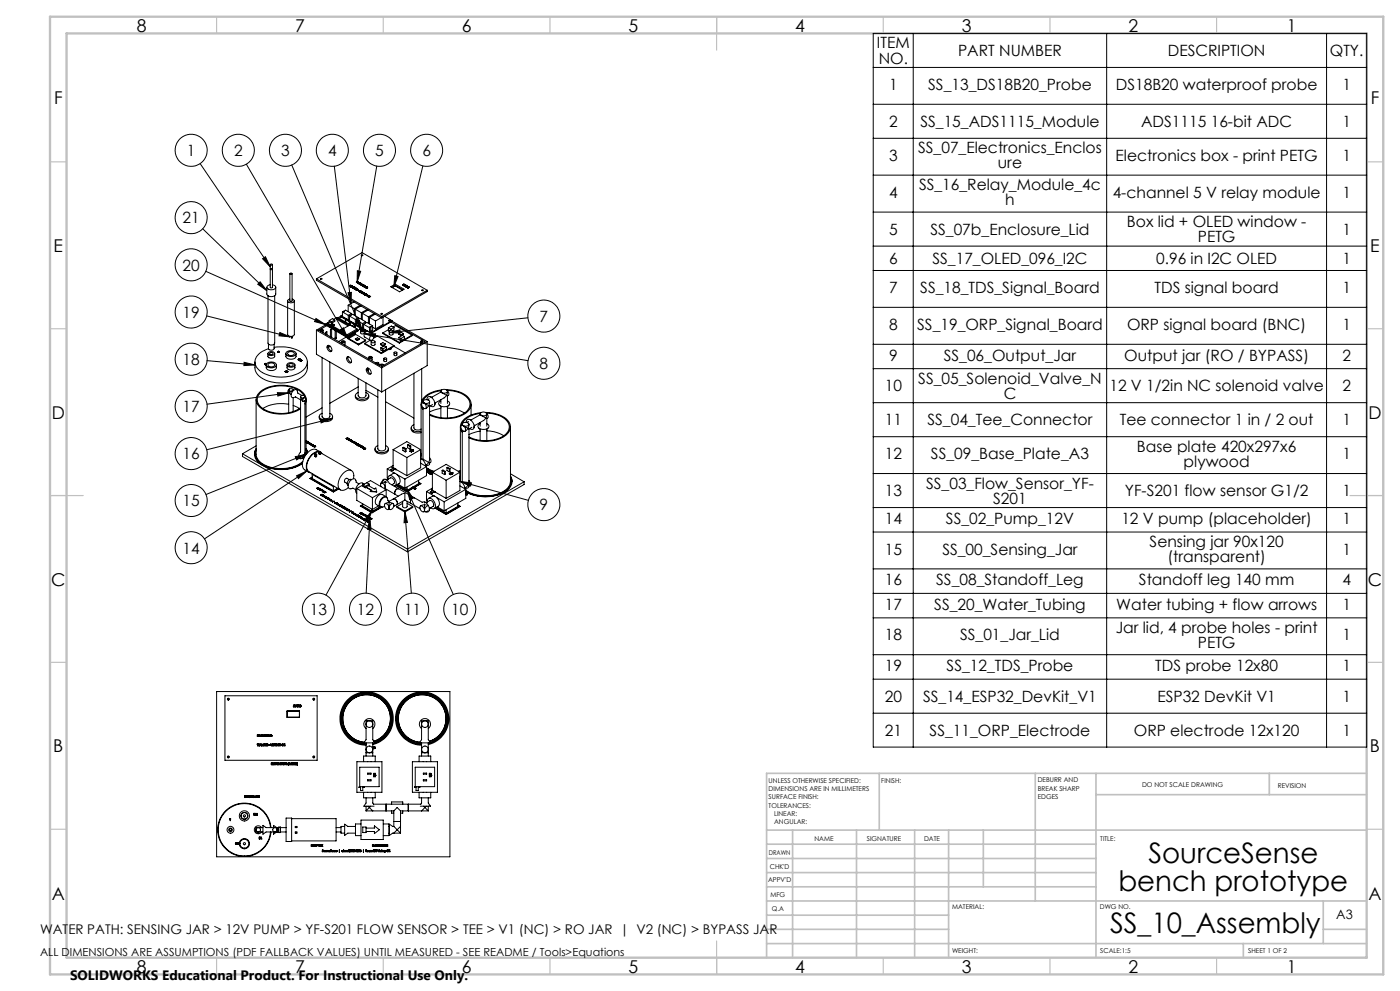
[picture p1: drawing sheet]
<svg xmlns="http://www.w3.org/2000/svg" width="420mm" height="297mm" viewBox="0 0 420 297" stroke-linecap="round" stroke-linejoin="round" font-family="sans-serif">
<defs><g id="words">
<g font-size="8.5">
<text x="344.5" y="258.8">SourceSense</text>
<text x="335.5" y="266.9">bench prototype</text>
<text x="333" y="279.7">SS_10_Assembly</text>
</g>
<g font-size="5.3">
<text x="41" y="9.5">8</text>
<text x="88.5" y="9.5">7</text>
<text x="138.5" y="9.5">6</text>
<text x="188.5" y="9.5">5</text>
<text x="238.5" y="9.5">4</text>
<text x="288.5" y="9.5">3</text>
<text x="338.5" y="9.5">2</text>
<text x="386" y="9.5">1</text>
<text x="16.2" y="31.3">F</text>
<text x="411.2" y="31.3">F</text>
<text x="16.1" y="75.5">E</text>
<text x="411.1" y="75.5">E</text>
<text x="15.5" y="125.5">D</text>
<text x="410.5" y="125.5">D</text>
<text x="15.4" y="175.5">C</text>
<text x="410.4" y="175.5">C</text>
<text x="16" y="225.5">B</text>
<text x="411" y="225.5">B</text>
<text x="15.5" y="269.8">A</text>
<text x="410.5" y="269.8">A</text>
<text x="41" y="291.5">8</text>
<text x="88.5" y="291.5">7</text>
<text x="138.5" y="291.5">6</text>
<text x="188.5" y="291.5">5</text>
<text x="238.5" y="291.5">4</text>
<text x="288.5" y="291.5">3</text>
<text x="338.5" y="291.5">2</text>
<text x="386" y="291.5">1</text>
</g>
<g font-size="4.7">
<text x="263.1" y="14.5">ITEM</text>
<text x="287.4" y="16.8">PART NUMBER</text>
<text x="350.4" y="16.8">DESCRIPTION</text>
<text x="398.9" y="16.8">QTY.</text>
<text x="263.6" y="19">NO.</text>
<text x="266.7" y="27">1</text>
<text x="278.5" y="27">SS_13_DS18B20_Probe</text>
<text x="334.7" y="27">DS18B20 waterproof probe</text>
<text x="402.7" y="27">1</text>
<text x="266.7" y="38">2</text>
<text x="276.1" y="38">SS_15_ADS1115_Module</text>
<text x="342.3" y="38">ADS1115 16-bit ADC</text>
<text x="402.7" y="38">1</text>
<text x="56.1" y="46.8">1</text>
<text x="70.2" y="46.8">2</text>
<text x="84.4" y="46.8">3</text>
<text x="98.4" y="46.8">4</text>
<text x="112.6" y="46.8">5</text>
<text x="126.7" y="46.8">6</text>
<text x="275.4" y="45.9">SS_07_Electronics_Enclos</text>
<text x="266.7" y="48.2">3</text>
<text x="299.4" y="50.5">ure</text>
<text x="334.7" y="48.2">Electronics box - print PETG</text>
<text x="402.7" y="48.2">1</text>
<text x="266.7" y="59.3">4</text>
<text x="275.7" y="57">SS_16_Relay_Module_4c</text>
<text x="333.8" y="59.3">4-channel 5 V relay module</text>
<text x="402.7" y="59.3">1</text>
<text x="301.6" y="61.5">h</text>
<text x="54.8" y="67">21</text>
<text x="266.7" y="70.3">5</text>
<text x="279.1" y="70.3">SS_07b_Enclosure_Lid</text>
<text x="338.1" y="68">Box lid + OLED window -</text>
<text x="402.7" y="70.3">1</text>
<text x="359.3" y="72.6">PETG</text>
<text x="54.8" y="81.1">20</text>
<text x="266.7" y="79.1">6</text>
<text x="279.7" y="79.1">SS_17_OLED_096_I2C</text>
<text x="346.8" y="79.1">0.96 in I2C OLED</text>
<text x="402.7" y="79.1">1</text>
<text x="266.7" y="87.8">7</text>
<text x="276.1" y="87.8">SS_18_TDS_Signal_Board</text>
<text x="346.4" y="87.8">TDS signal board</text>
<text x="402.7" y="87.8">1</text>
<text x="54.8" y="95.2">19</text>
<text x="161.9" y="96.5">7</text>
<text x="266.7" y="98.9">8</text>
<text x="275.2" y="98.9">SS_19_ORP_Signal_Board</text>
<text x="338.1" y="98.9">ORP signal board (BNC)</text>
<text x="402.7" y="98.9">1</text>
<text x="54.8" y="109.4">18</text>
<text x="161.9" y="110.6">8</text>
<text x="266.7" y="108.1">9</text>
<text x="283.1" y="108.1">SS_06_Output_Jar</text>
<text x="337.3" y="108.1">Output jar (RO / BYPASS)</text>
<text x="402.7" y="108.1">2</text>
<text x="265.4" y="117.3">10</text>
<text x="275.5" y="115">SS_05_Solenoid_Valve_N</text>
<text x="301.1" y="119.5">C</text>
<text x="332.8" y="117.3">12 V 1/2in NC solenoid valve</text>
<text x="402.7" y="117.3">2</text>
<text x="54.8" y="123.5">17</text>
<text x="265.4" y="127.5">11</text>
<text x="278.2" y="127.5">SS_04_Tee_Connector</text>
<text x="335.9" y="127.5">Tee connector 1 in / 2 out</text>
<text x="402.7" y="127.5">1</text>
<text x="54.8" y="137.7">16</text>
<text x="265.4" y="137.6">12</text>
<text x="279.3" y="137.6">SS_09_Base_Plate_A3</text>
<text x="341.1" y="135.4">Base plate 420x297x6</text>
<text x="402.7" y="137.6">1</text>
<text x="355.1" y="139.9">plywood</text>
<text x="265.4" y="148.7">13</text>
<text x="277.8" y="146.4">SS_03_Flow_Sensor_YF-</text>
<text x="337.4" y="148.7">YF-S201 flow sensor G1/2</text>
<text x="402.7" y="148.7">1</text>
<text x="54.8" y="151.7">15</text>
<text x="161.9" y="153">9</text>
<text x="298" y="151">S201</text>
<text x="265.4" y="157">14</text>
<text x="283.8" y="157">SS_02_Pump_12V</text>
<text x="336.4" y="157">12 V pump (placeholder)</text>
<text x="402.7" y="157">1</text>
<text x="54.8" y="165.9">14</text>
<text x="265.4" y="166.2">15</text>
<text x="282.7" y="166.2">SS_00_Sensing_Jar</text>
<text x="344.9" y="163.9">Sensing jar 90x120</text>
<text x="402.7" y="166.2">1</text>
<text x="350.2" y="168.5">(transparent)</text>
<text x="265.4" y="175.4">16</text>
<text x="280.9" y="175.4">SS_08_Standoff_Leg</text>
<text x="341.7" y="175.4">Standoff leg 140 mm</text>
<text x="402.7" y="175.4">4</text>
<text x="92.9" y="184.3">13</text>
<text x="107.1" y="184.3">12</text>
<text x="121.2" y="184.3">11</text>
<text x="135.4" y="184.3">10</text>
<text x="265.4" y="182.7">17</text>
<text x="280.3" y="182.7">SS_20_Water_Tubing</text>
<text x="334.9" y="182.7">Water tubing + flow arrows</text>
<text x="402.7" y="182.7">1</text>
<text x="265.4" y="191.9">18</text>
<text x="288" y="191.9">SS_01_Jar_Lid</text>
<text x="334.7" y="189.7">Jar lid, 4 probe holes - print</text>
<text x="402.7" y="191.9">1</text>
<text x="359.3" y="194.2">PETG</text>
<text x="265.4" y="201.1">19</text>
<text x="284" y="201.1">SS_12_TDS_Probe</text>
<text x="346.6" y="201.1">TDS probe 12x80</text>
<text x="402.7" y="201.1">1</text>
<text x="265.4" y="210.3">20</text>
<text x="276.9" y="210.3">SS_14_ESP32_DevKit_V1</text>
<text x="347.2" y="210.3">ESP32 DevKit V1</text>
<text x="402.7" y="210.3">1</text>
<text x="265.4" y="220.5">21</text>
<text x="278.9" y="220.5">SS_11_ORP_Electrode</text>
<text x="340.1" y="220.5">ORP electrode 12x120</text>
<text x="402.7" y="220.5">1</text>
</g>
<text font-size="4.1" x="21" y="293.7">SOLIDWORKS Educational Product. For Instructional Use Only.</text>
<text font-size="4" x="12" y="280">WATER PATH: SENSING JAR &gt; 12V PUMP &gt; YF-S201 FLOW SENSOR &gt; TEE &gt; V1 (NC) &gt; RO JAR | V2 (NC) &gt; BYPASS JAR</text>
<text font-size="3.9" x="400.9" y="275.5">A3</text>
<text font-size="3.3" x="12" y="286.5">ALL DIMENSIONS ARE ASSUMPTIONS (PDF FALLBACK VALUES) UNTIL MEASURED - SEE README / Tools&gt;Equations</text>
<g font-size="2">
<text x="230.6" y="234.6">UNLESS OTHERWISE SPECIFIED:</text>
<text x="230.6" y="237.1">DIMENSIONS ARE IN MILLIMETERS</text>
<text x="230.6" y="239.6">SURFACE FINISH:</text>
<text x="264.4" y="234.6">FINISH:</text>
<text x="311.3" y="234.5">DEBURR AND</text>
<text x="311.3" y="237">BREAK SHARP</text>
<text x="311.3" y="239.5">EDGES</text>
<text x="342.6" y="236">DO NOT SCALE DRAWING</text>
<text x="383.3" y="236.2">REVISION</text>
<text x="230.6" y="242.1">TOLERANCES:</text>
<text x="232.2" y="244.6">LINEAR:</text>
<text x="232.2" y="247.1">ANGULAR:</text>
<text x="244.3" y="252">NAME</text>
<text x="260" y="251.9">SIGNATURE</text>
<text x="277.2" y="251.9">DATE</text>
<text x="330.1" y="251.9">TITLE:</text>
<text x="230.6" y="256.1">DRAWN</text>
<text x="230.9" y="260.3">CHK'D</text>
<text x="230.4" y="264.4">APPV'D</text>
<text x="231.1" y="268.8">MFG</text>
<text x="231.5" y="273">Q.A</text>
<text x="285.6" y="272.5">MATERIAL:</text>
<text x="330" y="272.5">DWG NO.</text>
<text x="285.6" y="285.5">WEIGHT:</text>
<text x="330.1" y="285.6">SCALE:1:5</text>
<text x="374.5" y="285.6">SHEET 1 OF 2</text>
</g>
</g></defs>
<g fill="none" stroke="#000" stroke-width=".3">
<path d="M262 10h148v213.9h-148zM274 10v213.9M332 10v213.9M398 10v213.9M262 20.2h148M262 31.3h148M60 49l21.1 31M73.9 49.2l30.3 52.1M87.5 49.5l21.1 49.7M100.3 49.8l5 41.2M113 49.8l-5.9 34.7M126.9 49.7l-8.8 36.2"/>
<path d="M262 41.4h148M262 52.5h148M60.8 68.6l19.2 18.5M78.8 77.5l.8-.6 1.5 3.1zM81.1 79.3v6.8l.2 .2 .4-.2v-6.8M262 63.6h148M262 73.8h148M61.7 81.3l35.9 16M62 94.7l25 6.3M78 84.5l2 2.6-2.7-1.9zM80 86.1v2a1.54 1.54 0 0 0 2.7 0v-2M80.4 88.6v14.2a1.18 1.18 0 0 0 2 0v-14.2"/>
<path d="M81.1 85.3a.8 .8 0 0 0-1 .9 .8 .8 0 0 0 1.1 .7 1.12 1.12 0 0 0 1.5-1l-1-.6M81.1 80.6l.4-.1 .2 .1-.3 .3zM84 99.7l3 1.3-3.3-.4zM86.3 90.2v10.1a1.18 1.18 0 0 0 2 0v-10.1M87 82v8.2l.3 .2 .3-.2v-8.2M87 89.6a.56 .56 0 0 0-.7 .6 .56 .56 0 0 0 .7 .5 .8 .8 0 0 0 .8 0 .8 .8 0 0 0 .4-.7l-.6-.4M94.8 95.5l2.8 1.8-3.2-.9zM94.9 83.6l19.6 11.3M94.9 83.6l13.7-7.9 19.6 11.3M94.9 83.6v.4l19.6 11.3M94.9 99v7.2l19.6 11.3M94.9 99l19.6 11.2"/>
<path d="M95.6 99h.2zM95.8 99h.1M96.2 83.5l.4 .1-.4 .1zM96.2 98.9l.4 .1zM96.9 99v.7M97.6 97.2l6.5 3.7M97.6 97.2v.2l6.5 3.7M97.6 97.4l-2.7 1.6M98 97.6l-1.8 1 .7 .3-.1 .3-.6 .1 17.7 10.2M98 97v.4l4.5 2.5M98 97l4.5 2.6M98 97l.3-.2 3.8 2.2"/>
<path d="M98.8 96.4l-1.2 .8M98.8 96.4l.7 .5M98.8 96.1l.7 .3M98.8 96.1v.3M99.4 97.3l.5 .4M99.4 97.3l.5 .2M99.4 97.3l.4-.3 .5 .3M99.5 96.4v.5M99.9 97.5v.2M100.3 97.3l-.4 .4M100.3 97.3l-.4 .2M100.4 95.9v.4l-.9 .6"/>
<path d="M100.4 95.9l-.9 .5M100.4 95.9l-.7-.4-.9 .6M100.5 99.1v2.4l.4-.2M100.9 99.3v2M101 95.3l-.9 .4M101 95.3v.4l3.5 2M101 95.3l.3-.2 4.5 2.7M101 95.3l3.8 2.2M102 99.1l2.1 1.2M102 99.1l.6 .5M102.2 98.8l.8-.6 1.2 3.1zM102.3 94.7v.2l7.6 4.5"/>
<path d="M102.3 94.7l7.8 4.6M102.3 94.8l-.9 .4M102.4 95l-.6 .4M102.5 99.6v.3M102.6 99.9l1.5 .8M102.6 99.6v.3M102.6 99.9h-.1M102.6 99.6h-.1M102.7 94.6v.2M102.7 93.5l1.8 1M102.7 93.5v1.4l1.8 1M102.7 94.4l-.4 .3"/>
<path d="M102.7 93.5h.1M103.2 93.3v.2h-.4M103.2 93.3l.5-.3 1.7 1M103.2 93.3v.2M103.4 96.3h.1M103.4 96.3l.3-.2v.5M104.4 87.7l1-.1-.1 3.4zM104.5 91.5v1.9M104.5 91.5l1.8 1M104.5 94.5v1.4M104.8 96.4v.8M104.8 94.7l1.8 1"/>
<path d="M104.8 94.7v1.4l1.8 1M104.8 95.7l-.3 .2M104.8 94.7l1-.5 1.8 1M104.9 85.7l.4-.2zM105.1 85.8l.2 .2M105.1 85.8l.3 .2M105.1 96.6v.8M105.2 85.6h.1M105.2 85.5v.1M105.2 85.5l.2 .2M105.2 85.5h.1M105.2 85.5l.2 .1"/>
<path d="M105.3 85.5l.1 .1M105.3 85.9v.1M105.3 86h.1M105.3 85.8l-.1 .1M105.3 85.8l.2 .1M105.3 86l.1 .1M105.3 85.9l.1 .2M105.3 85.7l.3 .1M105.3 85.7l-.1 .1 .1 .1M105.4 85.6h.1M105.4 85.6l-.1 .2M105.4 94l-.9 .5"/>
<path d="M105.4 94v.4M105.5 85.7h.1M105.5 85.7l-.1 .1M105.5 85.7l.2 .1M105.5 85.6l.2 .1M105.5 85.7h-.1M105.5 85.6l-.4 .2M105.5 85.8h.1M105.6 85.9h-.1M105.6 85.8l-.1 .1M105.6 86l-.2 .1M105.6 86l.1 .1"/>
<path d="M105.6 86h.1M105.6 86h-.2M105.6 85.9l.2 .1M105.7 86.1l.1 .2M105.7 85.8h.1M105.7 86.1v.2M105.7 97.8h.1M105.7 85.7v.1M105.7 86v.1M105.7 86h.1M105.8 97.8h.1M105.8 86.2h.1"/>
<path d="M105.8 86.2l.3-.1-.1 .2M105.8 86.2v.1M105.9 85.9h.1M105.9 85.9l-.2 .4M105.9 85.9l-.6 .1M106 86.4h.1M106 86.3h.1M106 86.3h.4l-.2 .1M106 86.3v.1M106 86.2l-.2 .1M106.2 86.4v.1M106.2 86.4h.1"/>
<path d="M106.2 86h.1M106.2 86l-.1 .3M106.2 97.2v.9M106.2 90.5l-1.7 1M106.2 86l-.4 .2M106.2 86l-.2 .3M106.2 97.8l.3 .2M106.2 86.4h-.2M106.3 92.5v2M106.4 86.5h.5M106.4 86.5l.2 .3M106.5 86.6l.1 .2"/>
<path d="M106.5 86.2h.1M106.5 86.2l-.3 .3M106.5 86.2l-.3 .2M106.5 86.2l-.5 .1M106.5 97.4v.6M106.5 100v.3l-1.7 1M106.5 100l-1.7 1M106.5 100l-.3-.2-1.7 1M106.5 98l-.1 .1M106.6 92.7v1.9M106.6 92.7l1.8 1M106.6 86.6h.3"/>
<path d="M106.6 95.7v1.4M106.6 86.4h.3M106.6 86.4v.3M106.6 86.5h.1M106.6 86.4h.1M106.7 86.5h.2M106.7 86.4h.2M106.7 86.8l.1 .1M106.7 86.7l.1 .2M106.8 86.9l.3 .1M106.8 86.6l.4 .1-.4 .1zM106.9 86.5h.1"/>
<path d="M106.9 86.6l-.1 .2M106.9 86.4v.1M106.9 96.3l.9-.3 .8 3.2zM106.9 86.7h-.1M106.9 86.4v.3M106.9 84.6l.1 .1M106.9 84.5l.3 .1M106.9 84.5l.1 .2M106.9 86.5v.1M106.9 84.5h.1M107 96v1.3l1.7 1M107 96l1.7 1"/>
<path d="M107 96l.9-.6 1.8 1M107 96.9l-.4 .2M107 84.5v.1M107 84.6h.1M107 84.5h.1M107.1 86.7l-.3 .1M107.1 87h.1M107.1 98.6l-2.1-1.2-3 1.7M107.1 98.6l-3 1.7M107.1 86.7v.1M107.1 98.6v.4l-3 1.7M107.1 98.8l.3 .2"/>
<path d="M107.1 84.5h.1M107.1 86.8v.2M107.1 86.6v.1M107.1 86.6h-.2M107.1 86.7h-.2M107.1 84.4v.1M107.1 86.6l.1 .3M107.2 86.8l-.1 .1M107.2 84.3h.2M107.2 86.9h-.1M107.2 84.5l-.1 .1M107.2 84.3l-.1 .1"/>
<path d="M107.2 84.6l-.2 .1M107.2 84.5h.1M107.2 84.3l.1 .5M107.2 84.3h.1M107.2 84.5v.1M107.2 81.1l1 .2-1.1 3.2zM107.3 84.8h.3M107.3 84.7h.3M107.3 84.7v.1M107.3 84.5h.1M107.3 84.3v.4h.2M107.3 84.3l.1 .1"/>
<path d="M107.4 84.3v.2M107.4 84.5v.1M107.4 84.4v.1M107.4 87h-.3M107.4 84.4v.2M107.4 99v.2l-1.1 .6M107.4 99l-3.3 1.9M107.4 86.7l-.3 .2M107.4 86.7l-.2 .1M107.4 86.9h-.2M107.4 84.6l-.1 .1M107.4 84.6h.2"/>
<path d="M107.4 86.7v.3M107.5 86.7l-.4 .3M107.5 86.7l-.4 .1M107.5 86.8l-.1 .2M107.5 87.1l.1 .1M107.5 87.1h.1M107.5 87.1h.2M107.5 84.6h-.2l.2 .1M107.5 84.6v.1M107.5 84.6l.1 .5M107.6 84.6v.1M107.6 95.2v.4"/>
<path d="M107.6 95.2l-1 .5M107.6 85.1h.2M107.6 84.7h.1M107.6 84.9h.1M107.6 84.7v.4M107.6 87.1v.1M107.6 87.1h.1M107.7 84.8l-.1 .1M107.7 84.8v.1M107.7 87.1l-.1 .1M107.8 84.7l-.2 .2h.3M107.8 84.7h.1"/>
<path d="M107.8 84.7l-.1 .2M107.8 84.7l-.1 .1M107.8 85.1v.1M107.8 87.5h.1M107.8 84.9h-.2M107.8 84.9l.2-.1v.5M107.9 84.9l-.1 .3M107.9 85.1l-.1 .1M107.9 85l-.1 .1M107.9 85v.1M108 91.5l-1.7 1M108 85.2l.1 .1"/>
<path d="M108 98.3l.3 .7M108 98.6l-.6 .4M108.1 84.9h.1M108.1 84.9l-.3 .2M108.1 85.1h-.2M108.1 85.2l.2 .1M108.1 85.1v.1M108.1 85.1h.3M108.1 85.2v.1M108.1 87.1l-.1 .2M108.1 87.6h.1M108.1 87.1l-.3 .3"/>
<path d="M108.1 87.1l-.2 .2h.4M108.1 84.9l-.2 .1M108.1 84.9l.1 .1M108.2 84.9l-.1 .3h.2M108.2 99.1v.7a.63 .63 0 0 0 1.1 0v-.7M108.3 85.3h-.2M108.3 87.6l.1 .2M108.3 87.6l.1 .1M108.3 87.6l.4-.1 .1 .2M108.3 91.7l-1.7 1M108.3 85.2l.1 .1M108.3 85.1h.1"/>
<path d="M108.3 85.1h-.2l.2 .2M108.3 85.1l.1 .4M108.3 87.3h.1M108.4 85.4v.1M108.4 87.7l.2 .1M108.4 85.1v.1M108.4 87.3l-.6 .2M108.4 87.7v.1M108.4 87.3l-.6 .1M108.4 87.6l-.1 .1M108.4 87.6h.3M108.4 87.5h.3"/>
<path d="M108.4 87.5v.2M108.4 87.7h.2M108.4 85.4h.2M108.4 85.2v.2M108.4 85.2h.3v.3M108.4 85.2h.1M108.4 87.5v.1M108.4 93.7v2M108.4 85.1v.3M108.4 85.4h.1M108.5 87.3v.1M108.5 87.3l-.4 .3"/>
<path d="M108.6 85.2l.1 .1M108.6 99l.3 .1zM108.6 85.2v.1M108.6 85.4l-.2 .1M108.6 87.7l-.2 .1M108.6 85.5h.1M108.7 85.6v.1M108.7 85.3v.4M108.7 85.7h.2M108.7 85.5l.2 .1M108.7 93.9v1.9M108.7 93.9l1.8 1.1"/>
<path d="M108.7 85.5h.1M108.7 87.6l.1 .1M108.7 87.5l.1 .1M108.7 87.5v.1M108.7 97v1.3M108.8 85.4h.1M108.8 85.5h.1M108.8 85.3l-.4 .1M108.8 85.4l-.1 .1M108.8 87.6v.1M108.8 87.6h.2M108.9 85.5h.1"/>
<path d="M108.9 85.4v.1M108.9 85.4v.3M108.9 85.6v.1M108.9 88l.1 .2M108.9 87.7h.1M108.9 85.3v.1M108.9 85.3l.2 .1M108.9 98.8a.39 .39 0 0 0-.5 0 .39 .39 0 0 0-.1 .5 .54 .54 0 0 0 .6 .1 .54 .54 0 0 0 .4-.4h-.1M108.9 87.6v.1M108.9 87.6l-.2 .3M109 85.5h.1M109 85.8v.1"/>
<path d="M109 85.4h.1M109 85.4l-.1 .2M109 85.4v.5M109 87.6l.1 .1M109 85.9h.2M109 88.2h.4M109 88.1l-.1-.2 .3-.1 .3 .1-.1 .2M109 88.1h.4M109 88h.4M109 85.7l.3 .1M109 85.7l.2 .1M109 85.4v.3"/>
<path d="M109 87.7v.3M109 85.7h.1M109 87.7l.1 .1M109 88h.1M109 87.7l-.3 .2M109.1 85.6h.1M109.1 97.2v1.3l1.7 1.1M109.1 97.2l1.7 1M109.1 97.2l.9-.6 1.8 1M109.1 98.1l-.4 .2M109.1 85.5h.1M109.1 85.6l.2 .1"/>
<path d="M109.1 85.5l-.1 .2 .2 .1M109.1 85.5l.3 .1M109.1 87.7l-.4 .2M109.1 85.4v.1M109.1 87.7v.1M109.2 85.6h.1M109.2 85.8h.1M109.2 85.6v.1M109.2 85.8l.1 .2M109.3 85.6v.1M109.3 85.6v.4M109.3 88.2v.1"/>
<path d="M109.3 88.3h.1M109.4 88h.1M109.4 85.7l-.1 .1M109.4 85.7v.2M109.4 87.9v.1M109.4 85.9l-.1 .1M109.4 88.1v.1M109.4 85.8l.2 .1M109.4 85.8l-.2 .1M109.4 85.8l.1 .3M109.5 86v.1M109.5 88l-.1 .2"/>
<path d="M109.5 88.2v.1M109.5 88.2l-.2 .1M109.5 88.2h.1M109.5 86l.1 .1M109.5 85.7l.1 .1M109.5 85.7l.1 .5M109.5 86.1l.1 .1M109.5 86.1h.1M109.5 85.7l-.3 .2M109.6 88.3h.2M109.6 85.9h-.2M109.6 88.2h.2"/>
<path d="M109.6 88.2l-.1 .2M109.6 85.9l-.1 .1M109.6 86.2h.1M109.6 86h.1M109.6 86.1h.1M109.6 86l.1 .1M109.6 85.9h.1M109.6 85.8l-.1 .2M109.7 85.8l-.1 .2M109.7 88l.1 .2M109.7 88v.2M109.7 96.4v.4"/>
<path d="M109.7 96.4l-1 .6M109.7 88.2h.1M109.7 88v.1M109.7 88l-.2 .1M109.7 88l-.4 .2M109.7 88.2h-.1M109.7 85.9h.1M109.7 86v.2M109.7 88.5v.1M109.7 88.5h.1M109.7 86h.1M109.7 88.1l.1 .1"/>
<path d="M109.7 86v.1M109.7 85.9h.2M109.7 88.1v.1M109.8 86.1l-.1 .1M109.8 86.1h.1M109.8 86l.1 .1M109.8 85.9h.1M109.8 85.9l-.1 .1M109.8 86h.1M109.8 86l-.1 .1M109.8 85.9l.1 .5M109.8 88.2v.1"/>
<path d="M109.9 88.2l-.1 .1M109.9 86.4h.2M109.9 86.3h.2M109.9 86.1v.2M109.9 86.1h.2M109.9 86h.1M109.9 85.9v.1M109.9 85.9v.5M109.9 88.2v.1M109.9 86.1v.1M109.9 86.2h.1M109.9 86.1l.2 .2"/>
<path d="M109.9 86.1h.1M109.9 86v.1M109.9 88.4l-.2 .2M109.9 86.1l.2 .1M110 88.2v.2M110 88.2l-.3 .3M110 88.2l-.1 .2M110 86.1h.1M110.1 86.3h.1M110.1 86.3v.1M110.1 86.1v.1M110.1 86.1v.3"/>
<path d="M110.1 88.7v.1M110.1 92.7l-1.7 1M110.1 86.1h.1M110.2 88.9h.4M110.2 88.8h.4M110.2 88.6v.2M110.2 88.6h.4M110.2 88.3l-.3 .1M110.2 88.8v.1M110.3 88.7l-.1 .2M110.3 88.6l.3 .2M110.3 88.6h.3"/>
<path d="M110.3 88.7h.3M110.3 88.6v.1M110.4 92.9l-1.7 1M110.5 88.9v.1M110.5 95v1.9M110.5 88.9l.1 .1M110.5 89h.1M110.6 88.6v.2M110.6 88.7l.1 .1M110.6 88.6v.1M110.6 88.8v.1M110.7 88.8l-.1 .1"/>
<path d="M110.7 88.7v.1M110.7 88.9l.1 .3v-.3h.3M110.7 88.9l-.1 .1M110.7 89.1h.1M110.8 95.1v2M110.8 98.2v1.4M110.8 95.1l1.8 1.1M110.9 99.5h.4M110.9 88.8h.1M110.9 98.2v1.3M110.9 99.5l-.1 .1M110.9 98.2h-.1"/>
<path d="M110.9 88.8l-.4 .1M110.9 88.8h-.1l.3 .1M111.1 88.9h-.3M111.3 98h-.5l.1 .2M111.3 99.3v.2h-.4M111.3 98v1.3M111.8 97.6l-.5 .4M111.8 97.6v1.4l-.5 .3M111.8 98.1l.8 .5M112.3 94l-1.8 1M112.5 94.2l-1.7 .9M112.6 96.2v2.4"/>
<path d="M114.3 94h.5l-.3 .2zM114.4 95.2l-1.8 1M114.5 94.9v.4M114.9 99.8v.2l4.9 2.8M114.9 99.8l4.9 2.8M114.9 95.1v2.2l-2.3 1.3M115.4 94.8l2.2 1.3M116.5 98.2v.9l.3 .1M116.5 98.8l-1.6 1M116.5 98.2l.7 .5M116.6 96l.3-.1 .2 .2-.3 .1zM116.7 96.2h.4"/>
<path d="M116.7 96.2h.2M116.8 99.3v.8a.69 .69 0 0 0 1.1 0v-.8M116.8 99.7l3.2-.9 .1 1zM116.8 99.1a.53 .53 0 0 1 .7-.2 .53 .53 0 0 1 .3 .6 .56 .56 0 0 1-.6 .1 .56 .56 0 0 1-.4-.5zM117.2 98.7v.3M117.2 85.9l1.4-.7 2.6 1.5-1.3 .8zM117.3 96.5l9.6 5.5a.4 .4 0 0 0-.6 .1 .4 .4 0 0 0 .1 .5l.5 .1-11.8 6.8a.6 .6 0 0 0-.6-.4 .6 .6 0 0 0-.6 .4M117.6 96.1l-6.4 3.7M117.6 96.1v.2l-6.2 3.6M117.6 96.2l10.6 6.2M117.7 86.2l.9-.5 2.2 1.3M117.9 98l.7-.4 5 2.8"/>
<path d="M118.2 98.1v.9l-.3 .1M118.2 98.1l-1 .6M118.2 98.1l-.8-.4-.9 .5M118.4 82.6l1 .3-1.3 3zM118.6 85.2v.3M118.6 85.5l2.3 1.4M118.6 85.5l-1 .6M119.6 100l.7 .6M119.6 100l.7 .4M119.6 100l.7-.4 .7 .4M120.8 85.4l.1 .1M120.8 85.3l.1 .2"/>
<path d="M120.9 85.5h.2M120.9 85.4h.2M120.9 85.3l.1 .1M120.9 85.3v.1M121 100l-.7 .6M121 100l-.7 .4M121 85.2l.1 .1M121 85.2l.1 .3M121 85.3l.1 .1M121.1 85.2l.2 .1M121.1 85.4h-.1M121.1 85.2h-.1"/>
<path d="M121.1 85.2v.3M121.1 85.3h.1M121.1 85.2h.1M121.1 85.2v.1M121.1 85.3v.1M121.1 85.5v.1M121.1 85.5h.1M121.1 85.6h.1M121.2 85.3h.1M121.2 85.2v.1M121.2 85.6l.3 .1M121.2 85.3l.1 .1"/>
<path d="M121.3 85.2v.2M121.4 85.4h.1M121.4 85.3h.1M121.4 85.3l.2 .1M121.5 85.7l.1 .1M121.5 85.4l-.4 .2M121.5 85.4l.1 .1M121.5 85.6l.1 .1M121.5 85.6l-.2 .1M121.5 85.4h.1M121.5 85.6v.1M121.5 85.4l-.4 .1"/>
<path d="M121.5 85.6l.2-.1zM121.6 85.5h.1M121.6 85.9h.1M121.6 85.8v.1M121.6 85.8h.1M121.6 85.4v.1M121.6 85.7h.1M121.6 85.7v.1M121.7 86h.1M121.7 85.9h.1M121.7 85.9v.1M121.8 85.5h.1"/>
<path d="M121.8 85.5l-.2 .4M121.8 85.5v.1M121.8 85.5l-.6 .1M121.9 86l.1 .1M122 85.7h.1M122 85.9l.3 .1M122 85.6v.1M122 85.6l.2 .1M122 85.9h.1M122 85.7l-.3 .2M122.1 86h-.1M122.1 85.9l-.1 .1"/>
<path d="M122.1 85.8l-.4 .2M122.1 85.8h.1M122.1 85.7v.1M122.1 85.9l-.1 .2M122.1 85.7l.1 .1M122.1 85.7l-.4 .2M122.2 85.7v.1M122.2 86.1h-.2M122.2 86.3h.1M122.2 86.1l.1 .1M122.2 86h-.2M122.2 86.1h.1"/>
<path d="M122.3 86.3h.2M122.3 86.2h.2M122.3 85.8l-.2 .2M122.3 86v.3M122.3 85.8l-.3 .1M122.3 85.8l-.2 .1M122.3 86.1l.1 .1M122.3 86.1v.1M122.4 86l.1 .1M122.4 86.1l.1 .1M122.4 85.9h.1M122.4 85.9l-.2 .1"/>
<path d="M122.5 86h.2M122.5 85.9v.4M122.5 86l-.2 .1M122.5 86.2h-.1M122.5 86h-.1M122.5 86v.3M122.5 86.1h.1M122.5 86h.1M122.5 86v.1M122.5 86.1v.1M122.6 86.1h.1M122.6 86l.1 .1"/>
<path d="M122.6 86l.1 .2M122.7 86v.1M122.7 86.1h.1M122.7 86.1v.1M128.2 87l-13.7 7.9M128.2 87v.4l-13.7 7.9M158.4 95.2l-41.6 4.5M262 81.1h148M262 92.1h148M62.1 108.1l14.4 1.3M73.2 108.6l3.3 .8-3.3 .2zM76.5 108.5v1.7a4.8 4.8 0 0 0 3.9 4 11.8 11.8 0 0 0 10.8-1.7l.9-1.4 .1-2.6"/>
<path d="M76.8 119.8v16.3a4.6 4.6 0 0 0 3.8 3.8 11.1 11.1 0 0 0 10.2-1.6M79.4 109l.1 .3M79.5 109.3h.3M79.5 109.2h.4M79.5 109.2v.1M79.6 109l.1 .2 .2-.2M79.6 109h.3M79.6 109.1h.3M79.6 109.1h-.1M79.6 109v.1M79.8 109.4v.1M79.8 109.3v.1"/>
<path d="M79.8 109.3v.2M79.8 109.4l.1 .8a1.75 1.75 0 0 0 3 0v-.8M79.9 109.1h.1M79.9 109v.1M79.9 109.4l-.1 .1M79.9 109.3h-.1M80 109.1l-.4-.2-.1 .3M80.1 108.9a1.71 1.71 0 0 1 2.8 .6 1.85 1.85 0 0 1-3-.1zM80.4 106v.8a1.17 1.17 0 0 0 2 0v-.8M80.5 103.1v1.4a.97 .97 0 0 0 1.7 0v-1.4M80.6 109a1.02 1.02 0 0 1 1.1-.3 1.02 1.02 0 0 1 .6 .9 1.16 1.16 0 0 1-1.9-.3zM80.6 105.6a1.02 1.02 0 0 1 1.1-.3 1.02 1.02 0 0 1 .6 .9 1.16 1.16 0 0 1-1.9-.3z"/>
<path d="M81 105.8a.47 .47 0 0 1 .5-.2 .47 .47 0 0 1 .3 .5 .48 .48 0 0 1-.5 .2 .48 .48 0 0 1-.3-.5zM82.2 104.1a10.6 10.6 0 0 1 9.3 2.5 3.3 3.3 0 0 1-1.6 5.1 11.6 11.6 0 0 1-12.4-1 3.1 3.1 0 0 1 .8-5.2l2.2-1M83.2 117.7l3.3 .1-3.1 .9zM83.3 105.5v.2M83.3 105.5h.1M83.5 105.3l.2 .1M83.5 105.3h.1M83.5 105.3v.1M83.6 105.3l-.3 .2M83.6 105.4l-.3 .3M83.6 105.4l.1 .1M83.6 105.3l.1 .1"/>
<path d="M83.6 105.3v.1M83.7 105.4h.1M83.7 105.4v.1M85.5 111.4h.1M85.5 111.3h.1M85.5 111.3l.1 .1M85.7 111.4v.1M85.7 111.5h.1M85.7 111.4h.1M85.7 111.4l.3-.2v.3M85.8 106v.8a1.78 1.78 0 0 0 3 0v-.8M85.9 105.6a1.88 1.88 0 0 1 2.9 .4 1.78 1.78 0 0 1-3 0z"/>
<path d="M86 111.7h.1M86 111.5h.1M86 111.1l-.4 .3M86 111.5v.2M86 111.1l-.5 .2M86 111.1l-.4 .2M86 111.3l-.3 .2M86.1 111.2l-.1 .3M86.1 111.2l-.4 .2M86.1 109.4v.8a1.34 1.34 0 0 0 2.4 0v-.8M86.3 109a1.4 1.4 0 0 1 2.2 .4 1.34 1.34 0 0 1-2.4-.1zM86.3 111.3l-.3 .2"/>
<path d="M86.3 111.3h.1M86.4 111.3l-.4 .4M86.4 111.3l-.4 .2M86.5 105.6a1.02 1.02 0 0 1 1.1-.3 1.02 1.02 0 0 1 .6 .9 1.16 1.16 0 0 1-1.9-.3zM86.5 117.8l-24.4 3.3M86.6 116.8l.2 .9M86.6 117.8v5.9M86.6 109.2a.76 .76 0 0 1 1.3 .3 .73 .73 0 0 1-.7 .3 .73 .73 0 0 1-.6-.6zM86.8 117.7l.5 .5M86.8 116.6a.42 .42 0 0 0 0 .6 .42 .42 0 0 0 .6 0l.4-.1M86.8 116.6a.63 .63 0 0 1 .7-.1 .63 .63 0 0 1 .4 .5l-.1 .1M86.8 117.7l-.2 .1"/>
<path d="M86.8 116.6a.71 .71 0 0 0-.2 1.2M86.9 100.8v.2l.2-.2M87.7 100.8l-.1 .5-.1-.5M87.8 117.1l-1 .6M87.9 117l-.1 .1M87.9 117h.1M87.9 116.8v.2M87.9 119.2v4.2M88.6 118.9l1.6 .9M89.5 107.9h.1M89.5 107.7v.2M89.6 107.8l.1 .2"/>
<path d="M89.6 107.8l.1 .1M89.7 107.5l.3 .1M89.7 107.5l-.2 .2M89.7 107.5v.1M89.7 108l.3 .2M89.7 107.9v.1M89.8 107.6l-.3 .1M89.8 107.7l-.3 .2M89.8 107.6h.1M89.8 107.6v.1M90 107.6l-.2 .1M90 107.6h-.1"/>
<path d="M90 107.7l-.3 .1 .2 .1M90 107.7v.1M90 107.7h.1M90 107.8h.1M90 107.8l-.2 .1M90 108.2h.1M90 107.7l.1 .1M90 107.8l.1 .1M90.1 108h.2M90.1 108h.1M90.1 108.2h.2M90.1 108l.2 .1"/>
<path d="M90.1 108v.2M90.1 107.8l-.2 .1M90.1 107.8v.2M90.1 108v.1M90.2 118.9l.1 .8M90.2 119.8v15.7a1.12 1.12 0 0 0-.7 1 1.12 1.12 0 0 0 .7 1l.4-.1M90.2 107.8l-.1 .2M90.2 107.8l-.5 .1M90.2 107.8l-.2-.2-.4 .2M90.2 118.7a.64 .64 0 0 1 .8-.2 .64 .64 0 0 1 .4 .6 .64 .64 0 0 1-.7 .2 .64 .64 0 0 1-.5-.6zM90.3 108.1h.1M90.3 107.9v.1"/>
<path d="M90.3 107.9v.3M90.3 108h.2M90.3 119.7l.6 .6M90.3 119.7l-.1 .1M90.3 108.2h.1M90.3 107.9h.2M90.3 107.9h.1M90.5 108v.1M90.5 107.9v.1M90.5 107.9v.2M90.5 107.9h-.2M90.6 118.5l-1.2-.7-.2-.6a.86 .86 0 0 0-1-.4 .86 .86 0 0 0-.6 .8 .85 .85 0 0 0-.3 .9 .85 .85 0 0 0 .7 .7l.7-.2"/>
<path d="M91 119.4a.45 .45 0 0 1 .8-.2 .45 .45 0 0 1-.2 .8l-.2 .2a.38 .38 0 0 1-.5 0 .38 .38 0 0 1 0-.6zM91.2 118.6a8 8 0 0 0-7.4-3 7.2 7.2 0 0 0-6.5 3.3 3.4 3.4 0 0 0 2.5 4 10.8 10.8 0 0 0 10.4-.7M91.3 119.2l-1 .5M91.5 119.1l-.2 .1M91.5 118.9v.2M91.5 119.1h.1M91.8 119.8v16.4M96.6 107.1v17.7a1.34 1.34 0 0 0 2.4 0v-16.3M97.7 100.2v-.6l.4-.2v1M98.2 103.7a1.05 1.05 0 0 1 1.2 .4 1.05 1.05 0 0 1-.1 1.3 1.31 1.31 0 0 1-1.1-1.7zM98.5 103.5a1.38 1.38 0 0 0 1 1.7M99.1 103.8l-.6 .3"/>
<path d="M99.1 101v-2.2l.4-.2v2.6M100.5 101.1l.4 .2M102.4 102.4v.5M102.5 102.3a.48 .48 0 0 1 .6-.3 .48 .48 0 0 1 .3 .6 .52 .52 0 0 1-.6 .1 .52 .52 0 0 1-.3-.4zM102.8 102.4h.4l-.3 .1zM103.5 102.4v.8l-.2 .2M103.9 101l-2.3 1.4M104.1 107.1a1.06 1.06 0 0 1 1.2 .4 1.06 1.06 0 0 1-.1 1.3 1.37 1.37 0 0 1-1.1-1.7zM104.1 100.9v.2M104.1 100.3v.4M104.2 101.2l3.4 1.9M104.2 101.2v.3l3.4 1.9"/>
<path d="M104.4 106.9a1.38 1.38 0 0 0 1 1.7M104.5 101.2l.3 .1M104.5 101.1l-.3 .1M104.5 100.8v.4M104.5 100.8l.3 .2M104.5 100.9l-.4 .2M104.8 101v.3M106.5 100.1l3.2 1.8M106.6 118.6a1.83 1.83 0 0 0 2.5 1.5 1.45 1.45 0 0 0 1.5-1.5M106.6 101.6l.6 .5M106.6 101.6l.6 .3M106.6 101.6l.6-.4 .6 .4"/>
<path d="M107.2 101.9v.2M107.5 113.4v5.2a1.34 1.34 0 0 0 2.3 0v-3.9M107.5 117.6a1 1 0 0 0-.9 1.2 1 1 0 0 0 1.2 .8 2.07 2.07 0 0 0 2.8-1.1l-.8-.9M107.5 116l-8.5 4.9M107.6 103.1v.3M107.8 101.6l-.6 .5M107.8 101.6l-.6 .3M109.3 100h3.4l-.2 1.1zM109.3 100l49.1 8.1M109.4 102.9v.2l5 2.9M109.4 102.9l5 2.9M109.7 101.9v.3l-2.1 1.2"/>
<path d="M109.7 101.9l-2.1 1.2M109.8 117l3.5 2M110 110.5a1.05 1.05 0 0 1 1.1 .4 1.05 1.05 0 0 1 0 1.3 1.31 1.31 0 0 1-1.1-1.7zM110.3 110.3l.3 .3-.4 .2M110.3 110.3a1.38 1.38 0 0 0 1 1.7M110.6 110.6l-.1 .8M110.6 107.1v.5M110.6 107a.48 .48 0 0 1 .6-.3 .48 .48 0 0 1 .3 .6 .49 .49 0 0 1-.6 .2 .49 .49 0 0 1-.3-.5zM110.9 107.1l.4 .1zM111 102l-1.6 .9M111.3 100.5a.56 .56 0 0 1 .8-.2 .56 .56 0 0 1 .1 .8 .81 .81 0 0 1-1.3 .7v-.6zM111.3 102.4v.8a.66 .66 0 0 0 1.2 0v-.8"/>
<path d="M111.4 102.2a.52 .52 0 0 1 .7-.2 .52 .52 0 0 1 .3 .6 .54 .54 0 0 1-.7 .2 .54 .54 0 0 1-.3-.6zM111.6 107.1v.8l-.2 .2M112.1 100.3l-1.7-1a1.14 1.14 0 0 0-1 1.7l1.7 1M112.1 101.3l1.1-.6 5 2.9M112.1 100.3l.9 .5M112.8 108.8a.38 .38 0 0 1 .4-.3 .38 .38 0 0 1 .3 .5l-.3 .1M113.3 116.8v17.7a1.34 1.34 0 0 0 2.4 0v-17.7M113.6 108.8v.5M113.9 109.4v.1M114.2 103.1v.2l.7 .4M114.2 103.1l.7 .4M114.2 103.1l.7-.4 .7 .4"/>
<path d="M114.3 104.2v.7l.6 .4M114.3 104.2l.6 .4M114.3 109.4h.4zM114.4 109.7h.3zM114.4 105.8v.2M114.5 110.2v7.3M114.9 103.5v.2M114.9 104.6v.7M115.1 109.4v.1M115.1 107.5v.7l.3 .2 .6-.2v-.7M115.2 107.4a.36 .36 0 0 1 .4-.2 .36 .36 0 0 1 .3 .4l-.5 .1zM115.6 103.1v.2l-.7 .4"/>
<path d="M115.6 103.1l-.7 .4M115.9 104v.7l-1 .6M115.9 104l-1 .6M115.9 104l-.6-.4-1 .6M117.4 104.2a.54 .54 0 0 1-.2 .6 .54 .54 0 0 1-.6-.1M118.2 103.6v.2M118.2 103.6l-3.8 2.2M118.2 103.8l-3.8 2.2M118.2 103.8l3.4 2M118.2 105.7v.7a.49 .49 0 0 0 .9 0v-.7M118.3 105.6a.37 .37 0 0 1 .4-.2 .37 .37 0 0 1 .2 .5h-.5zM119.7 101.1v.7l.6 .3"/>
<path d="M119.7 101.1l.6 .4M119.8 102.6v.2M120.3 100.4v.2M120.3 101.5v.6M121.4 100.9v.6l-1.1 .6M121.4 100.9l-.6-.4-1.1 .6M121.4 100.9l-1.1 .6M123.6 100.4l-3.8 2.2M123.6 100.4v.2l-3.8 2.2M124.2 111.9v16.3a1.41 1.41 0 0 0 2.1 .4M126.2 102.4v.7M126.5 110.5v9.7"/>
<path d="M127.3 102.3v.1zM127.4 102.4h.1M128.1 119.8a.79 .79 0 0 1 .5-.9 .79 .79 0 0 1 .9 .3 1.73 1.73 0 0 1 .5 2.7l-.9-.3M128.2 102.4v7.2l-13.7 7.9M128.2 102.4l-13.7 7.8M128.8 119.5l-.6 .3M129 118.9l.8 .2M132.3 117.5l.2 .2M132.3 117.5l-2.7 1.5M132.3 117.3v.2M132.3 119.8v1.1M132.3 117.1a6.1 6.1 0 0 0-5.6 3.6"/>
<path d="M132.5 116.9a6.9 6.9 0 0 0-6 3.4l-.1 1.2 .5 1.3M132.5 117.7l1.4 .8M133.9 116.8a7.8 7.8 0 0 1 7.3 3.4 3.4 3.4 0 0 1-2.4 4.2 11.8 11.8 0 0 1-9.9 0M133.9 118.5l-.7 .7-2.6 1.6M133.9 116.8a.55 .55 0 0 1 .3 .7 .55 .55 0 0 1-.7 .3l-1-.1M133.9 116.8a1.04 1.04 0 0 0-1.6 .6l.2 .3M133.9 118.5l.3 .1M133.9 116.8a1.02 1.02 0 0 1 .7 .8 1.02 1.02 0 0 1-.4 1M134.2 117a7.1 7.1 0 0 1 6.7 3.3 3.7 3.7 0 0 1-3.1 4.3 11.5 11.5 0 0 1-8.9-.5M134.2 117.3l-.3 1.2M134.2 118.6v2.3M262 103.2h148"/>
<path d="M262 110.5h148M72.7 136l49.5 28.6M72.7 136v.8l49.5 28.6M76.6 136.1a5 5 0 0 0 4.5 4.1 11.4 11.4 0 0 0 9.6-1.5M76.8 134.5a3.4 3.4 0 0 0 1.9 4.9 12.2 12.2 0 0 0 12-.5M76.8 134.6l-.5 1.5M76.8 135a3.6 3.6 0 0 0 2.6 4.5 11.6 11.6 0 0 0 11.4-.9M76.8 133.6l-4.1 2.4M86.6 121.2a10.9 10.9 0 0 0-7.8 1.2M87.9 121.5l1.9 .9M88.6 136.9l3.2-.8-2.8 1.7zM90.5 137.3h.6"/>
<path d="M91.5 136.1l-.6 .3M91.5 121.1a3.1 3.1 0 0 0-1.6-4.3 11.3 11.3 0 0 0-12 .7 3.1 3.1 0 0 0 1.1 5.3 11.6 11.6 0 0 0 11.2-.3M91.5 120.1v15.9M91.5 135.7l.1 .4M91.5 136.1l.2 .1a.79 .79 0 0 0-.6 1.2l-.3-.2M91.8 134.5l.5 1.1-.5-1M91.8 135l.3 .9M91.8 132.3h.1M91.8 136.1l-30 12.1M91.9 136.2a1.12 1.12 0 0 0-.8 1.3M91.9 132.1l-.1 .1M91.9 132.1l.2 .2z"/>
<path d="M92 132.7h.1M92.1 132.4l-.3 .1M92.1 132.4l-.1 .3M92.1 132.6h.1M92.1 132.3h.1M92.1 132.3v.3M92.1 132.3l-.3 .2M92.1 132.4h.1M92.2 132.6v.2M92.2 132.6v.1M92.2 132.8h.2M92.2 132.7h.1"/>
<path d="M92.2 132.7v.1M92.3 132.7h.1M92.4 132.6h.1M92.4 132.6v.1M92.4 132.7h.1M92.4 132.4v.4M92.4 132.4v.1M92.4 132.4l-.3 .2M92.4 132.5l-.4 .2M92.5 132.6l-.1 .2M92.5 132.6h-.1M92.5 132.6h.1"/>
<path d="M92.5 132.6l-.1 .1M92.5 133l.4-.3v.3M92.5 133h.1M92.6 132.5v.1M92.6 132.5l-.2 .1M92.6 132.6h.1M92.8 132.6l-.4 .3M92.8 132.6v.1M92.8 133.1h.1M92.9 132.8l-.3 .2M92.9 132.8l-.1 .3M92.9 133v.1"/>
<path d="M92.9 132.8v.1M93.1 133.1l-.1 .1M93.1 133l.4 .1M93.1 133v.3M93.1 133.3h.4M93.1 133v.2M93.1 133.3h.3M93.1 133.3h.1M93.2 132.9l-.4 .2M93.2 132.9l-.3 .1M93.2 132.9h.1M93.3 133.2l.2 .1"/>
<path d="M93.3 133.2h.1M93.5 133.1h-.4v.2M93.5 133.1v.1M93.5 133.1l.1 .1M93.5 133.5l.1 .1M93.5 133.5h.1M93.6 133.5h.1M93.6 133.5v.1M93.6 133.5h.2M93.7 133.6l.1 .1M93.8 133.7h.3M93.8 133.5v.1"/>
<path d="M94 133.6l.1 .1M94 133.3l.1 .1M94 133.3l-.2 .2M94 133.3v.1M94 133.6v.1M94.1 133.4l-.5 .2M94.1 133.8h.1M94.1 133.7v.1M94.2 133.6h.1M94.2 133.6l-.1 .1M94.2 133.6h-.2M94.3 133.5h.1"/>
<path d="M94.3 133.5l-.6 .1M94.3 133.5l-.2 .2M94.4 133.8l-.2 .1 .3-.2 .1 .1M94.4 136.1v.6l.4 .2M94.4 136.1l.4 .2M94.4 133.8v.1M94.4 136.1l.3-.2 .3 .2M94.4 133.8h.1M94.4 133.8v.2M94.4 133.9v.1M94.4 133.9h.1M94.4 133.8h.3"/>
<path d="M94.5 133.8h.1M94.6 133.7l.1 .1M94.6 133.7v.2M94.6 133.7l-.2 .1M94.7 133.8h.1M94.8 136.3v.6M95 136.1v.6l-.2 .2M95 136.1l-.2 .2M95.6 135.5a4.4 4.4 0 0 0-3.5 5.1l.6 .8 9.4 5.4M95.6 135.4v.6l.4 .2M95.6 135.4l.4 .2M95.6 135.4l.2-.1 .4 .2"/>
<path d="M95.8 124.8a1.77 1.77 0 0 0 2.5 1.5 1.4 1.4 0 0 0 1.5-1.5M96 135.6v.6M96.1 125.8l3.3-.3-3.1 1.2zM96.2 135.5v.6l-.2 .1M96.2 135.5l.4 .4M96.2 135.7l9.2 5.3M96.2 135.5l-.2 .1M96.6 123.9a.94 .94 0 0 0-.8 .9 .94 .94 0 0 0 .8 1 2.38 2.38 0 0 0 3.2-.9l-.2-.6-.6-.4M96.6 122.2l-4.8 2.8M99.4 125.5l-37.4 9.3M103.9 131.5h.1M104.1 131.4h.1"/>
<path d="M104.1 131.3v.1M104.1 131.3l.2 .1h-.4M104.2 131.7h.1M104.2 131.6v.1M104.2 131.6l.1 .1M104.2 131.2v.1M104.2 131.2l-.4 .2 .3 .1-.2-.1M104.2 131.3h.2zM104.2 131.3h-.1M104.4 131.7l.2 .1-.2-.1M104.4 131.8h.1M104.4 131.7v.1"/>
<path d="M104.4 131.7l.3 .1M104.5 131.4h.1M104.5 131.4l-.4 .2 .2 .1M104.5 131.4l-.3 .2M104.6 131.7h.1M104.6 131.6l.1 .2M104.6 131.6l.3 .1M104.6 131.6v.1M104.7 131.5v.1M104.7 131.5l.3 .2M104.7 131.5l-.3 .2M104.8 131.9l-.1 .1"/>
<path d="M104.8 131.8h.4M104.8 131.8v.2M104.8 132h.2M104.8 132h.1M104.9 131.7h.1M105 132v.1M105.2 131.8v.1M105.2 131.9l-.3-.1-.1 .2M105.4 131.9v.1M105.4 131.9l.2 .1M105.4 131.9h-.1M105.4 132l-.3 .2 .3-.2"/>
<path d="M105.4 132h.1M105.4 132l.3 .1M105.4 132.4h.1M105.5 132.2v.2M105.5 132.2h.1M105.5 132.3h.1M105.5 132.1v.2M105.5 132.1l.1 .1M105.6 132.2l.2 .1M105.6 132.2l-.2 .2M105.6 132.2h.1M105.6 132.2v.1"/>
<path d="M105.6 132.1l.1 .1M105.6 132v.1M105.6 132l-.3 .3M105.6 132.1h-.1M105.7 132.1h.1M105.7 132.4v.1M105.7 132.1v.4M105.8 132.1v.2M105.8 132.5h.3M105.8 132.1v.1M105.8 132.5v.1M106 132.7h.1"/>
<path d="M106.1 132.4l-.3-.1v.2M106.1 132.4v.1M106.1 132.5v.1M106.2 132.3l-.5 .1 .5 .2M106.2 132.3v.3M106.2 132.3v.1M106.2 132.4h.1M106.4 132.6l-.1 .3M106.4 132.8l-.1 .1M106.4 132.6l-.3 .1M106.4 132.5h.1M106.4 132.5v.3"/>
<path d="M106.4 132.5l-.4 .2M106.4 132.6h.1M106.6 133l.1 .1M106.6 132.6v.1M106.6 132.6l-.2 .2M106.7 133l-.1 .1M106.7 133v.1M106.7 132.6l-.4 .3M106.7 132.9h.4M106.7 132.9l-.1 .1M106.7 132.9h.1M106.8 133.1l.2 .1z"/>
<path d="M106.8 132.9v.2M106.8 132.9h.3M106.8 133.1h.1M106.8 132.7l-.4 .3M107 133.2l.1 .1M107 133.2v.1M107 133.3h.1M107 133.3h.2M107.1 133.3h.1M107.1 132.9v.1M107.1 133h.1M107.2 133v.1"/>
<path d="M107.2 133.1v.1M107.2 133.2h.1M107.2 133.3h.1M107.2 133.1h.2M107.2 133.1h.1M107.2 133.2v.1M107.2 133.2l.1 .1M107.2 133.1v.2M107.2 133.1l.1 .1M107.3 133.2l-.1 .1M107.3 133.1h-.1M107.3 133.1l.1 .1"/>
<path d="M107.3 133.6h.1M107.4 133.1v.1M107.5 133.4l-.2 .2M107.5 133.4v.1M107.7 133.7h.1M107.8 133.5h.1M107.8 133.3l-.2 .1M107.8 133.3l-.3 .1M107.8 133.3h.1M107.8 133.5v.2M107.8 133.6h.3M107.8 133.6v.1"/>
<path d="M107.9 133.5l.1 .1M107.9 133.5v.1M107.9 133.4h.1M107.9 133.4l-.3 .2 .2-.1M107.9 133.4l-.1 .1M107.9 133.4l.1 .1M108 133.4l.1 .1M108 133.5v.1M108 133.4v.1M108 133.6h.1M108.1 133.5v.1M108.1 133.7v.1"/>
<path d="M108.1 133.7l.1 .1M108.2 133.9h.1M108.2 133.8v.1M108.3 134l.4-.2zM108.3 133.7h.1M108.3 133.7h-.2M108.3 133.7l-.1 .1M108.4 134v.1M108.4 133.6h.1M108.4 133.6l-.1 .2M108.4 134l.1 .1M108.4 133.6l-.6 .1 .4 .1"/>
<path d="M108.4 133.6l-.2 .2M108.4 134h.1M108.4 134.1h.3M108.5 134.1h.1M108.5 134v.1M108.6 133.9l.1 .1M108.6 133.9h.1M108.6 133.8h.1M108.6 134.1h.1M108.7 134h.1M108.7 134v.1M108.7 133.9v.1"/>
<path d="M108.7 133.9l.1 .1M108.7 133.9h.2M108.7 133.9h-.1M108.7 133.9v.2M108.7 134.3h.1M108.7 134.2l.2 .1M108.8 133.9v.1M108.8 134h.1M108.9 133.9v.1M108.9 134h.1M108.9 134.3h.1M108.9 134.1l-.2 .1"/>
<path d="M108.9 134.1l.1 .1M108.9 134.2h.1M108.9 134.1v.1M108.9 134.4h.1M109 134.4h.1M109 134v.1M109 134l-.3 .2 .2 .1M109 134.1h-.1M109 134.1h.2zM109 134.4h.4M109 134.4l.1 .1M109 134.2h.1"/>
<path d="M109.1 134.5h.1M109.3 134.2l.1 .2M109.3 134.2h.1M109.3 134.2l-.4 .2M109.4 134.2l.1 .1M109.4 134.4l-.3 .1M109.4 134.2v.1M109.4 134.4v.1M109.5 134.3l-.1 .1M109.5 134.3v.1M109.5 134.4h.1M109.5 134.5v.1"/>
<path d="M109.7 134.4l-.5 .3 .3-.2M109.7 134.4l-.2 .1M109.7 134.4h.1M112.5 134.5a1.79 1.79 0 0 0 2.5 1.5 1.45 1.45 0 0 0 1.5-1.5M113.3 133.5a1.02 1.02 0 0 0-.8 1.2 1.02 1.02 0 0 0 1.2 .8 2.05 2.05 0 0 0 2.8-1.1l-.8-.9M115.7 120.4l8.5 4.9M117.9 134.8v5.3M117.9 134.8l4.2 2.3M117.9 134.8l4.2-2.4 4.1 2.4M117.9 139.5l-1.7 1M120.9 134.2v.8l.7 .4M120.9 134.2l.7 .4"/>
<path d="M120.9 134.2l.2-.1 .7 .4M121.6 134.6v.8M121.8 134.5v.8l-.2 .1M121.8 134.5l-.2 .1M122.1 137.1v5.5M122.3 133.4v.8l.7 .4M122.3 133.4l.2-.2 .7 .5M122.3 133.4l.7 .4M123 135.1l.4 .4M123 135.2l.4 .2M123 133.8v.8M123 135.1l.6 .1"/>
<path d="M123.2 133.7v.8l-.2 .1M123.2 133.7l-.2 .1M123.3 135l.1 .2M123.3 135l.3 .2M123.3 135l.4 .2M123.3 135.3h.4M123.4 128.2a1.78 1.78 0 0 0 2.5 1.5l.4-.1M123.4 135.4v.1M123.4 135.4h.1M123.5 135l.1 .1M123.5 134.9v.1M123.6 135.1l.2 .1"/>
<path d="M123.6 134.8h.2l-.2 .1M123.6 135.1h.2M123.6 134.8v.3M123.6 135.1h.1M123.6 134.9l-.1 .1M123.6 134.9v.1M123.6 134.9h.1M123.7 135.3h.1M123.7 135.2h.1M123.7 135.2h-.5l.2 .2M123.7 135.2v.1M123.8 135.1v.1"/>
<path d="M123.8 134.8l-.2 .1M124 135.1l-.2 .1M124 135.1h-.2M124 135.1h.1M124.1 134.9l-.1 .2M124.1 134.9l-.5 .1M124.2 127.3a1 1 0 0 0-.8 1.1 1 1 0 0 0 1.1 .9l1.8-.1M126.2 137.4a2.63 2.63 0 0 1 1.5 2.3M126.2 134.8v5.4l-4.1 2.4M126.2 134.8l-4.1 2.3M126.2 138.8l1.8 1M126.3 135.9l-.1 .2"/>
<path d="M126.3 136l-.1 .2M126.3 136.3l-.1 .5M126.3 121.1v16.4M126.6 120.8a.99 .99 0 0 1 1.1 .5 .99 .99 0 0 1-.2 1.2 1.27 1.27 0 0 1-.9-1.7zM126.9 137.6l1.7 1M126.9 120.6l.3 .2M126.9 120.4v.2M126.9 122.2v15.4M126.9 120.6l-.2 .1M126.9 137.6l-.2 .1M127 120a1.14 1.14 0 0 1 1.9 .5 1.11 1.11 0 0 1-2-.3zM127.2 120.8l1.4 .8"/>
<path d="M128 139.8l-6.5 3.8M128 139.8v2.8l-6.5 3.7M128.6 121.6l-.9 .8M128.6 121.6l.3 .1M128.6 138.6l-.9 .8M128.6 138.6l.3 .1M128.9 120.4l-.3 1.2M128.9 121.7v16.1l-.3 .8M128.9 138.7a.84 .84 0 0 1-1.2 .9M128.9 137.2a.92 .92 0 0 1 0 1.5M129.8 121.2l-.9 .5M130.6 120.6l-.2 .8"/>
<path d="M131.8 121.4l.6 .6M132.3 120.2a.83 .83 0 0 0-.7 1 .83 .83 0 0 0 1 .6 1.64 1.64 0 0 0 2.3-1l-.7-.6M132.3 122.4l-3.4 1.1M132.3 121.9v3.3M134.2 122.3a9.7 9.7 0 0 1 5.1 1.5M134.2 121.9v3.4M134.7 121.4l-.6 .6M138.1 127.9v16.4M138.4 127.6a1.06 1.06 0 0 1 1.3 1.4 .83 .83 0 0 1-1 .1 .83 .83 0 0 1-.4-.9zM138.7 127.4l.3 .2M138.7 127.2v.2M138.7 129v15.4"/>
<path d="M138.7 127.4l-.2 .1M138.8 126.9a1.12 1.12 0 0 1 1.9 .4 1.11 1.11 0 0 1-2-.3zM139 127.6l1.4 .8M139.9 126.6a.85 .85 0 0 1 .6-1 .85 .85 0 0 1 1 .6 1.65 1.65 0 0 1 .2 2.5l-.8-.3M140.4 128.4l-.9 .9M140.4 128.4l.3 .1M140.5 126.3l-.5 .3M140.7 127.2l-.3 1.2M140.7 128.5v15.9l-.3 1M140.8 125.7l.7 .2M141.3 121.1v3.3M141.6 128.1l-.9 .4"/>
<path d="M142.4 127.4l-.2 .8M143.6 128.2l.6 .6M144 124.3l.3 .2M144 127a.85 .85 0 0 0-.6 1 .85 .85 0 0 0 1 .6 1.64 1.64 0 0 0 2.3-1l-.7-.6M144 129.2l-3.3 1.1M144 124.3l-2.6 1.5M144 124.1v.2M144 126.6v1.1M144 128.7v3.3M144.1 123.9a6.1 6.1 0 0 0-5.6 3.6M144.3 123.7a6.9 6.9 0 0 0-6 3.4l-.2 1.2 .6 1.3M144.3 124.5l1.4 .8"/>
<path d="M145.7 123.6a7.8 7.8 0 0 1 7.3 3.4 3.5 3.5 0 0 1-2.4 4.2 12.1 12.1 0 0 1-9.9 0M145.7 125.3l-.6 .7-2.7 1.6M145.7 123.6a.54 .54 0 0 1 .3 .7 .54 .54 0 0 1-.7 .3l-1-.1M145.7 123.6a1.04 1.04 0 0 0-1.6 .6l.2 .3M145.7 125.3l.3 .1M145.7 123.6a1.04 1.04 0 0 1 .3 1.8M145.9 123.8a7.1 7.1 0 0 1 6.7 3.3 3.5 3.5 0 0 1-2.5 4.1 11.4 11.4 0 0 1-9.4-.3M146 124.1l-.3 1.2M146 129.1a10.1 10.1 0 0 1 5.1 1.5M146 125.4v2.3M146 128.7v3.4M146.5 128.2l-.6 .6"/>
<path d="M153.1 127.9v16.4a5.2 5.2 0 0 1-4.8 4 11.5 11.5 0 0 1-8.6-1.3M262 120.7h148M262 130.9h148M89 142.6l3-1.4-2.5 2.2zM92 141.2l-30.7 20.3M92.6 141.5l-1.2-.7a3 3 0 0 1 0-4 2.97 2.97 0 0 1 3.5-2l.9 .5a4.5 4.5 0 0 0-3.6 5.8l.4 .4 .6 .2M93.3 143.4l6.7 4M93.3 143.4l6.7 3.9M93.7 142.2v1.2l6.3 3.7M93.7 142.2l6.3 3.6M93.7 143.2l-.4 .2M93.7 143l-.7 .4 7 4.1 1.6-1"/>
<path d="M93.7 143l-.7 .4M93.8 142.1l-.1 .1M95.2 146.3h.1M95.2 146.2l.1 .1M95.2 146.2v.1M95.3 146.3h.2M95.3 146.3h.1M95.4 146.1l-.4 .3M95.4 146.1v.1M95.4 146.2h-.2M95.4 146.2h.1M95.4 146.5v.1"/>
<path d="M95.4 146.6h.3M95.4 146.5l.1 .1M95.4 146.2l.1 .1M95.5 146.4l-.1 .1M95.5 146.4v.1M95.5 146.6h.1M95.5 146.3h.1M95.5 146.2v.1M95.6 146.7h.1M95.7 146.5l-.2 .1M95.7 146.3h.1M95.7 146.5v.1"/>
<path d="M95.7 146.3l-.2 .1M95.8 146.8h.1M95.9 146.4l-.2 .2M95.9 146.4l-.2 .1M95.9 146.4v.1M95.9 146.8h.1M96 146.6l-.1 .2M96 146.6l-.4 .1M96 146.6l-.2 .2M96 146.9h.1M96 146.6h.1M96 146.5l-.1 .3"/>
<path d="M96 146.5l-.4 .2M96 146.5h.1M96.2 146.8h.1M96.2 146.8h-.4M96.2 146.8l-.2 .1M96.3 148.3v.1M96.3 148.3h.1M96.3 148.4h.1M96.3 146.7h.1M96.3 148.4h.2M96.3 146.9l.1 .1M96.3 146.9h.1"/>
<path d="M96.3 146.7l-.3 .2M96.3 146.7l-.4 .1M96.4 146.9h.2M96.4 146.9v.1M96.4 147h.2M96.5 148.2v.1M96.5 148.3h.1M96.5 148.3v.1M96.5 146.8h.1M96.5 148.2h.1M96.5 146.8l.1 .1M96.5 146.8l-.4 .2 .2-.1"/>
<path d="M96.5 146.8l-.2 .1M96.5 148.2l.1 .1M96.6 148.3l-.3 .1M96.6 148.2h-.1M96.6 148.2h.1M96.6 146.8v.1M96.6 146.9h.1M96.6 148.4h.3M96.6 148.4v.2M96.6 148.6h.3M96.6 146.9v.1M96.6 148.5h.1"/>
<path d="M96.7 148.2v.1M96.7 147.3h.1M96.7 148.2h.1M96.9 148.4v.2M96.9 148.4v.1M96.9 148.7h.1M96.9 148.5h.1M96.9 148.5v.1M96.9 147.4v.1M96.9 147.4h.2M97 148.6l-.1 .2M97 148.7h.2"/>
<path d="M97 147.1h.1M97 147.1l-.3 .2M97 148.6v.1M97.1 148.6h-.1M97.1 148.9h.1M97.1 147.4h-.2M97.1 147.4h.1M97.2 148.7l-.3 .1M97.2 148.7v.1M97.3 147.7h.1M97.3 147.4h-.2M97.3 148.7h-.1"/>
<path d="M97.3 147.4h.1M97.3 148.7h.1M97.3 147.2h-.2l.2 .2M97.3 147.2v.2M97.3 147.3l.1 .1M97.4 147.6h.1M97.4 148.8h.1M97.4 148.9h.3M97.4 148.9v.1M97.4 148.7h.1M97.4 148.7l-.3 .2M97.4 148.9l.1 .1"/>
<path d="M97.4 148.9l.3 .1M97.4 148.7v.1M97.5 148.8l-.3 .1M97.5 148.8h.1M97.5 149l.1 .1-.2-.1M97.5 147.4h.1M97.5 147.4l-.2 .3M97.5 149h.1M97.5 147.4l-.1 .2M97.7 149h.1M97.7 148.9v.1M97.7 148.9h.1"/>
<path d="M97.8 149.1v.1M97.8 149.2l.2 .1M97.8 149.2h-.1M97.8 147.5h.1M97.8 149.1v.2M97.8 147.5l-.5 .2M97.8 147.5l-.4 .1M97.8 149.1l.3 .1M97.8 149.2h.1M97.8 149.2v.1M97.8 149.1l.2 .1M97.8 149.1h.1"/>
<path d="M97.9 149l.1 .1M97.9 149l-.1 .1M97.9 149h.1M97.9 149.2l.1 .1M98 149.1v.1M98 149.4h.1M98 149.1l.1 .1M98 149.4h.2M98 149.1v.3M98 149.2h.1M98.1 149.4h.1M98.1 149.4h-.1"/>
<path d="M98.2 149.3v.1M98.2 149.4h.1M98.2 149.2h.1M98.2 149.2h.2M98.2 149.2v.2M98.2 149.2v.1M98.3 149.3l-.1 .1M98.3 149.2v.1M98.3 149.2h.1M98.3 149.3h.1M98.4 149.4v.2M98.4 149.6h.2"/>
<path d="M98.4 149.5h-.1M98.4 149.4l-.1 .2M98.4 149.4v.1M98.4 149.5l.6 .2M98.4 149.2v.1M98.4 149.4l.2 .2M98.4 149.3h.1M98.5 149.4h.1M98.5 149.4h-.1M98.6 149.4v.1M98.6 149.4v.2M98.6 149.5h.1"/>
<path d="M98.8 149.6h.2M98.8 149.5l-.2 .2M98.8 149.5v.1M98.9 149.9h.1M98.9 149.8h-.1M98.9 149.5l-.1 .1M98.9 149.8h.1M98.9 149.8l.1 .1M98.9 149.9h.2M98.9 149.8v.1M99 149.9h.1M99 149.7l-.1 .1"/>
<path d="M99 149.7v.1M99 149.8h-.2M99 149.6v.2M99 149.6v.1M99.1 149.8h.1M99.1 149.8v.1M99.1 149.9h.1M99.2 149.8h.1M99.2 149.9v.2M99.2 150.1h.2M99.2 150h.1M99.2 149.8v.3"/>
<path d="M99.2 149.9v.1M99.2 150l.2 .1M99.2 149.9l.3 .2M99.3 149.9l.2 .1M99.3 149.9v.1M99.3 149.9h.2M99.3 149.9h-.1M99.3 149.9h.1M99.4 149.9l.1 .1M99.5 149.9l.1 .1M99.5 149.9v.2M99.5 150h.1"/>
<path d="M99.6 150l-.1 .1M99.7 150.5l.5-.3zM100 145.8v1.3M100 147.3v.1M100.2 150.2h.1M100.2 145.7l-.2 .1M100.5 150.6h.3M100.5 150.6v.2M100.5 150.8h.1M100.5 150.7h-.1M100.5 150.7l.2 .1M100.6 150.8v.1"/>
<path d="M100.7 151h.1M100.8 150.6v.1M100.8 150.6v.2M100.8 150.7v.1M100.9 150.7h.1M100.9 150.7h-.1M100.9 150.7l-.3 .1M100.9 150.8h.1M101 150.7l-.3 .3M101 150.7l-.1 .1M101 151h.3M101 151v.1"/>
<path d="M101 151.1h.3M101 151h.1M101 150.8l-.2 .2M101 151.1h.2M101 151h.2M101 151.1h.1M101.1 150.8h-.1M101.2 151v.1M101.3 151h.1M101.3 151l-.1 .1M101.3 146.3l-1.3 .8M101.3 151v.1"/>
<path d="M101.4 151l-.1 .1M101.4 151.3h.1M101.5 151.1h.1M101.5 146.4l-1.5 .9M101.5 151.1l-.3 .1h.4M101.5 151.3h.2M101.5 151.2l-.1 .1M101.5 151.3h-.1M101.5 146.5l-1.5 .9M101.5 151.2v.1M101.6 151.2h-.1M101.6 151.4l.1-.1z"/>
<path d="M101.6 151.1v.1M101.6 151.2h.1M101.6 151.1v.2M101.6 151.2h.2M101.8 151.2v.2M101.8 151.5v.1M101.9 151.4h.4M101.9 151.4l.1 .3M101.9 151.4l-.1 .2M101.9 151.6h.1M101.9 151.6l.1-.2 .2 .2M102 151.5v.2z"/>
<path d="M102 151.7h.1M102 151.6h.1M102.2 151.7l.1 .1M102.2 151.6h-.1M102.2 151.6h.1M102.3 151.4l-.2 .3M102.3 151.8h.3M102.3 151.4v.2M102.3 151.7h-.1M102.3 151.7v.1M102.3 151.5v.1M102.3 151.7v.2"/>
<path d="M102.3 151.7h.1M102.5 151.8h-.2M102.5 151.5v.1M102.5 151.8h.1M102.5 151.8l.2-.1zM102.6 152h.1M102.6 151.5l-.3 .2M102.6 151.9l.3 .1M102.6 151.9v.1M102.7 151.9h.1M102.7 151.8v.1M102.7 151.8l.2 .1"/>
<path d="M102.8 152l.1 .1M102.8 152v.1M102.8 152v.2M102.8 152.1h.1M102.8 152.1l.2 .1M102.9 152.1h.1M102.9 151.7l-.4 .3 .2 .1-.1-.2M102.9 151.8h-.2M102.9 151.8l.1 .1M102.9 151.7l.2 .2M102.9 151.7v.1M102.9 152.1v.1"/>
<path d="M102.9 151.9v.1M103 152h.1M103 152v.1M103 152.1v.1M103 151.9h.2M103 151.9v.1M103 152.1h.1M103 151.9v.3M103.1 152l-.1 .2M103.1 152h-.1M103.1 152h.1M103.1 152.3h.1"/>
<path d="M103.1 151.9h-.1M103.2 152h.1M103.2 151.9v.1M103.2 152h.2M103.3 152l.1 .1M103.4 152v.1M103.4 152.1h.1M103.4 152.1l-.3 .2M103.5 152.5h.1M103.6 152.4h.2M103.6 152.4l-.2 .1 .2 .1-.1-.1M103.6 152.4v.1"/>
<path d="M103.8 152.6v.1M103.8 152.7h.1M103.8 152.4v.2M103.9 152.3h-.3l.2 .1M103.9 152.4l-.3 .1M103.9 152.3v.1M103.9 152.3v.2M103.9 152.4h.1M104 152.6l.1-.1h-.1l-.2 .2M104 152.6l-.2 .1M104 152.8l.2 .1M104 152.6v.1"/>
<path d="M104 152.8v.1M104.1 152.5l-.3 .2M104.1 152.5l.4 .1M104.1 152.5l.3 .2M104.2 152.9h.1M104.2 152.8h.1M104.2 152.8h-.3l.3 .1M104.3 153h.3M104.3 153h.1M104.4 152.9l-.1 .1M104.4 152.9v.1M104.4 152.9h.1"/>
<path d="M104.4 152.7h.1M104.4 153h.1M104.4 153v.1M104.4 152.7l-.2 .1M104.4 152.7v.1M104.5 152.8h-.5M104.5 152.6v.2M104.5 152.6v.1M104.5 152.9h-.1M104.5 152.9h.1M104.5 152.9v.1M104.5 152.9l.1 .2"/>
<path d="M104.6 152.9v.1M104.6 153h.1M104.8 152.8v.1M104.8 152.9h-.3M104.8 152.8l-.3 .1M104.8 143.8l-.7-.4a.73 .73 0 0 0-.6 1.1l.6 .4M104.8 153.4l.5-.2zM105.3 153.1v.1M105.4 143.8a1.05 1.05 0 0 0-1.1 .5 1.05 1.05 0 0 0 .2 1.2M105.8 153.8v.1M105.8 153.7v.1M105.8 153.7v.2"/>
<path d="M105.8 153.9h.2M105.8 153.8l.2 .1M105.8 153.8h-.1M105.8 146.3l.9 .5M105.8 153.4v.1M105.8 153.7h.1M105.8 153.4l.1 .2M105.8 153.4l.2 .2M105.8 153.7l.2 .2M105.8 153.7l.2 .1M105.8 153.5h.1M105.8 153.5l-.3 .2 .4-.2"/>
<path d="M105.9 153.7h.2M105.9 153.7h-.1M105.9 153.7h.1M105.9 153.6h.1M106 153.9h.1M106 143.5a1.67 1.67 0 0 0 0-1.8 1.67 1.67 0 0 0-1.7-.7 4.6 4.6 0 0 0-2.6 5.4 1.75 1.75 0 0 0 2.8-.3M106.1 153.7v.1M106.1 153.7l-.1 .2M106.1 153.8h.1M106.1 153.9h.3M106.1 153.9v.2M106.1 154.1h.2"/>
<path d="M106.1 153.8l-.1 .1M106.1 154h.1M106.1 153.9l.1 .2M106.2 154.1h.2M106.2 153.9v.2M106.2 153.9l.2 .2M106.3 154.1h.1M106.4 154.1h.1M106.4 153.9l.1 .1M106.4 153.9v.2M106.5 153.9l-.1 .1M106.5 153.9v.1"/>
<path d="M106.5 153.9l-.2 .2M106.5 154.3h.1M106.6 154l-.2 .2 .3-.1M106.6 154l.2 .1M106.6 154v.1M106.7 154.3h.2M106.7 154.2v.1M106.7 154.2l-.2 .1M106.7 154.3h-.1M106.7 154.1v.1M106.7 154.4h.1M106.8 154.1v.1"/>
<path d="M106.8 154.2h.1M106.8 144.5l.9 .5M106.9 154.3v.1M106.9 154.3l-.2 .1M106.9 154.3l-.1 .1M106.9 144.6l-.1-.6a.93 .93 0 0 0-1-.5 .93 .93 0 0 0-.8 .6 1.49 1.49 0 0 0 0 2.4l.9-.2M106.9 154.2v.1M107 146.4v3.6l4.7 2.7M107 146.4l4.7 2.8M107.1 154.5v.1M107.1 154.5h.2M107.2 154.4l.3 .1"/>
<path d="M107.2 154.5h.3M107.2 154.4h.3M107.2 154.4h.1M107.2 154.5h.1M107.2 154.5h-.2l.2 .2-.1-.2M107.4 154.7v.1M107.4 154.7l-.1 .1M107.4 154.8h.1M107.4 154.6v.2M107.4 154.6v.1M107.5 154.5h-.2M107.5 154.4v.1"/>
<path d="M107.7 154.7l-.3 .1M107.7 154.7l-.1-.2-.2 .3M107.7 154.7v.3M107.7 154.9h-.1M107.7 154.8l-.1 .1M107.7 154.5v.2M107.7 154.5l-.3 .1M107.7 154.5v.3M107.7 154.6l.1 .1M107.9 154.9h-.2M107.9 154.9h.1M108 154.9h-.4"/>
<path d="M108 154.7l-.1 .2M108 154.7l-.3 .2M108 154.8v.1M108.1 154.7l-.1 .2M108.1 154.7l-.4 .1M108.1 154.7v.1M108.1 155.2h.1M108.2 155.2h.1M108.2 153.8h.1M108.2 155.2l.1-.3-.2 .3M108.2 153.7v.1M108.2 153.7l.2 .1"/>
<path d="M108.3 154h.1M108.3 153.9v.1M108.3 153.9l.1 .2M108.3 153.6v.1M108.3 153.6l-.4 .2h.4M108.3 153.8h.1M108.3 153.6l-.1 .1M108.3 153.6l.2 .1zM108.3 155.3l.1 .1M108.4 154.1h.1M108.4 151.7l3.2 1.9M108.4 151.7l3.2 1.8"/>
<path d="M108.6 155.3h.3M108.6 155.3v.2M108.6 155.5h.2M108.6 155.4h-.1M108.6 154.1l-.1 .1M108.6 153.7v.1M108.6 153.7l-.4 .3 .2 .1M108.6 154v.2M108.6 154h.4M108.6 155.5l.3 .1 .2-.1M108.6 155.3l.3 .1M108.6 155.1v.1"/>
<path d="M108.6 153.8l-.3 .1M108.6 155.1h.1M108.6 155.1l-.4 .1M108.7 154.2h.3M108.7 154.2h.1M108.7 155.1l-.6 .1M108.7 155.2l-.3 .2M108.7 155.2l-.4 .1M108.7 155.1h.1M108.8 155.1h.1M108.8 151v.7l2.8 1.6M108.8 151.2l-.7 .5 3.5 2 3-1.7"/>
<path d="M108.8 151.3l-.6 .4M108.8 151.4l-.4 .3M108.9 155.3v.1M108.9 155.4h.1M109 154.4h.1M109 154l-.4 .1 .1 .1M109 154v.2M109 154.2h.1M109 154.2h-.4M109 154v.1M109 154.1h.1M109 155.4l.1 .1"/>
<path d="M109.1 155.6h.3M109.1 155.6v.2M109.1 155.8h.3M109.1 155.7h-.1M109.1 154.4h.1M109.1 155.5l-.3 .1M109.1 155.7h.2M109.1 155.5h.1M109.1 155.7v.1M109.2 154.5h.1M109.2 155.4h.1M109.2 155.4l-.1 .1"/>
<path d="M109.3 154.1v.1M109.3 154.1l-.3 .3M109.3 145.1a1.7 1.7 0 0 0-1.8 0 1.7 1.7 0 0 0-.8 1.7l.1 .7 .2 .3M109.3 154.5h.1M109.3 154.2l-.2 .2M109.3 155.6l-.2 .1M109.3 155.6v.1M109.4 155.6v.1M109.4 155.6l-.1 .2M109.4 154.4h.1M109.4 154.3v.1M109.4 155.7v.1"/>
<path d="M109.4 154.3l-.4 .1M109.4 154.3l-.2 .2M109.4 156.1h.1M109.5 154.3h.1M109.5 154.3l-.2 .2M109.5 154.3l-.4 .1M109.6 155.8l-.3 .1 .3-.1M109.6 155.8h.1M109.6 156h.1M109.6 145.8l-.7-.5v.5l.7 .4M109.6 145.8v.4M109.6 154.4h.1"/>
<path d="M109.6 154.4l-.3 .1M109.7 155.8h.1M109.7 154.4l-.5 .1M109.7 155.8v.1M109.7 155.8l-.1 .2M109.8 145.9v.1M109.8 154.7h.1M109.8 146l-.2 .2M109.8 146l1.7 1M109.8 145.9l.7-.4 1.8 1 .4-.2 .3 1.1M109.8 145.9l1.7 1.1-.4 .2M109.8 154.7l-.2 .1"/>
<path d="M109.9 154.5v.2M109.9 154.6h.1M109.9 154.5h.1M109.9 154.5l-.1 .2M109.9 154.6l-.1 .1M109.9 154.5l.2 .1M109.9 155.9v.1M109.9 155.9l-.3 .1M110 156.3h.1M110 156l-.6 .1M110 144.7l1.2-.7 4.7 2.8M110 144.7l-3 1.7"/>
<path d="M110 144.7l.7 .4M110.1 156.1v.2M110.1 156.1h.4M110.1 156.1v.1M110.1 154.8l.1 .1M110.1 156.3h.3M110.1 156.1h.3v.2M110.1 154.8h.1M110.1 154.6v.1M110.1 156.3h.1M110.1 154.7h-.3M110.2 155h.1"/>
<path d="M110.2 154.7h.1M110.2 154.9v.1M110.2 154.7l.2 .1zM110.2 154.7l-.4 .2 .3-.1M110.2 154.7l-.1 .1M110.3 155.1v.1M110.3 155.1h.1M110.3 155.2h.2M110.3 155h.1M110.4 156.3h.1M110.5 156.1v.2h-.4M110.5 156.1v.2"/>
<path d="M110.5 155v.1M110.5 156.2v.1M110.5 155h.1M110.5 155.2h.1M110.5 155h.2M110.5 155.1v.1M110.5 155v.2M110.6 155.1l-.1 .1M110.6 155v.1M110.6 155h.1M110.6 155.1h.1M110.6 156.4h.1"/>
<path d="M110.6 156.4v.2v-.2M110.6 155.3v.1M110.6 156.4h.3zM110.6 155.3h.2M110.6 156.4v.1M110.7 155v.1M110.7 155h.1M110.7 156.3l-.4 .2 .3-.1M110.7 156.3h.1M110.7 145.1l-.1 .5M110.7 145.1l-1.1 .7M110.7 156.3l-.1 .1"/>
<path d="M110.8 155.1l.2 .2M110.8 155.1h.2M110.8 155.1h.1M110.8 155.3h.1M110.9 155.4v.1M110.9 155.5h-.1M110.9 155.5h.1M110.9 155.3v.2M110.9 155.4l.4 3.3-1-.1zM110.9 155.3v.1M110.9 155.4l-1 22.4M111 155.3h-.2"/>
<path d="M111 155.4l.3-.1-.1 .2M111 155.4l-.1 .1M111 155.1v.2M111.1 147.2l1.9 .2M111.2 155.7l.4-.2zM111.2 155.5h-.3M111.2 155.5h.1M111.3 155.3l-.1 .2M111.3 155.3h-.4M111.3 155.3v.2M111.3 155.4h.1M111.5 155.4v.1"/>
<path d="M111.6 153l-1.1 3.1-.9-.5zM111.6 152.6v.7M111.6 153.5v.1M111.6 153l-13.8 25.4M111.7 149.2v3.5M113.6 151.6l-1.9 1.1M114.1 151.9l-2.5 1.4M114.2 145.3l.1 .5M114.2 145.3a.53 .53 0 0 1 .4-.6 .53 .53 0 0 1 .6 .5l.4 .9M114.3 152l-2.7 1.5M114.4 152l-2.8 1.6M114.7 144.2a.87 .87 0 0 1 .8-.6 .87 .87 0 0 1 .8 .6l.5 .8"/>
<path d="M115.1 144a1.44 1.44 0 0 0-.9 1.3M115.4 151.1a1.01 1.01 0 0 1 1.2 .4 1.01 1.01 0 0 1-.2 1.2 1.32 1.32 0 0 1-1-1.6zM115.5 143.6l.8 .3M115.6 144.5v1.6M115.6 144.5h.5M115.6 146.1v.3M115.6 146.1l-.2 .4M115.6 144.5l-1.2 .3M115.6 144.2v.3M115.6 146.4l3.9 2.3M115.6 146.4l-.1 .1M115.9 146.8v2.1l-1.2-.7a2.03 2.03 0 0 0-1.8 3l1.2 .7"/>
<path d="M115.9 146.8l-4.2 2.4M116.1 149.2a1.09 1.09 0 0 0-1.9 .5 1.36 1.36 0 0 0 .2 2.3h.1M116.1 143.8l1-.6a1.16 1.16 0 0 1 1 1.8l-.5 .3M116.2 140.5l2.3 1.3M116.2 140.5v2.8l.2 .1M116.3 150l.4 .2M116.4 150.1l-.2-.7a.92 .92 0 0 0-.9-.5 .92 .92 0 0 0-.8 .7 1.46 1.46 0 0 0 0 2.4l.8-.3M116.4 143.6a.85 .85 0 0 1 .5-1 .85 .85 0 0 1 1.1 .3 1.66 1.66 0 0 1 .3 2.8M116.7 150.6v1.6M116.7 150.6l1.3 .4M116.7 150.6l-1.2 .4M116.7 152.2v.4"/>
<path d="M116.7 150.2v.4M116.7 152.6l.2 .1M116.7 152.6l-.1 .1M116.9 145l2.7 1.5M117.1 151.3a.59 .59 0 0 1 .9-.4 .59 .59 0 0 1 .1 1 .77 .77 0 0 1-.5 .7 .77 .77 0 0 1-.8-.2zM117.3 140.7l.5 .3M117.7 140.1l.2 .2M117.7 140.1l.3 .2-.7 .4M117.7 140.1h.2M117.8 141h.1M117.9 140.1l.9 .5v.2l-.3-.2M118 149.5a1.16 1.16 0 0 1 1 1.8"/>
<path d="M118 149.5l2.5-1.4 1-.2v2M118 149.5l-1.3 .7M118.5 141.8l-1.7 .8M118.5 141.8l.7 .5M118.5 140.6l-.7 .4M118.5 140.5l.3 .3M118.5 140.5l-.7 .5M118.5 140.5v.1M118.7 145.5l3.4 1.9 1.9-1M118.8 140.7l3.3 1.9M118.9 145.4l3.2 1.9M119 151.3l-.9 .5"/>
<path d="M119.1 151.8v.3l2.4 1.4M119.1 145.3l3 1.7M119.1 151.8l2.4 1.4M119.2 142.3a1.99 1.99 0 0 1 .5 2.6l-1.2 .7M119.2 142.3l2.3 1.3M119.4 145.1l2.1 1.2M119.6 146.5a1.14 1.14 0 0 0-1 1.7M119.6 146.5l7.1 4.1M120.8 150.2v1.6a.77 .77 0 0 0 1.3 0v-1.6M120.8 150.8l-1.7 1M121.5 153.3l.7 3.3-1 .1zM121.5 149.9l-2.5 1.4"/>
<path d="M121.5 149.9l1.8 1M121.5 143.6v2.7M121.5 153.2v.3M121.5 153.3l1.9 24.5M122.1 146.5l1.8 2.8-1 .4zM122.1 146v1M122.1 146.5l13.9 31.7M122.1 150.8l1.7 1M123.3 150.9l2.7 1.6M123.6 146.1l.3 .1M123.8 146v.1M123.8 151.8v.3l-2.3 1.4"/>
<path d="M123.8 151.8l-2.3 1.4M123.8 146l.1 .1M123.9 146.2l-1.8 1.1M123.9 146.2h.1M123.9 146.1l-1.8 1.2M124 146.1v.1M124 146.3l.1 .1M124 146.3v.1M124 146.4h.2M124 146l-.1 .1M124 146h-.2M124.1 146.4h.1"/>
<path d="M124.1 146l-.2 .2M124.1 146h.1M124.1 146h-.4M124.2 146.2v.1M124.2 146.3h.1M124.2 146.2h.1M124.2 146.4h.1M124.2 146.2l.1 .1M124.2 146.2h.2M124.2 146.3v.1M124.2 146.4l.1 .1M124.2 146.2l.1 .3"/>
<path d="M124.2 146.5h.1M124.3 146.3l-.1 .1M124.3 146.2h-.1M124.3 146.2h.1M124.3 146.5h.2M124.3 149.2a1.14 1.14 0 0 0-1 1.7M124.3 146.5h.1M124.4 146.2v.1M124.4 146.2h.1M124.4 146.2l.1 .2M124.5 146.5h.1M124.5 146.3v.1"/>
<path d="M124.5 146.4v.1M124.5 146.4h.1M124.5 146.3v.2M124.5 146.3h.1M124.6 146.3l.1 .1M124.7 146.3v.1M125.6 143.9v1.1l-3.5 2M125.6 144.5l.7 .5-2.3 1.3M125.6 144.6l.6 .4M125.6 144.7l.3 .3M125.9 145l-1.9 1M125.9 145l-1.8 1"/>
<path d="M126 151.7a1.02 1.02 0 0 1 1.1 .5 1.02 1.02 0 0 1-.1 1.2 1.32 1.32 0 0 1-1-1.7zM126.6 150.6a1.25 1.25 0 0 1 1.9 .9 1.15 1.15 0 0 1-.4 2l-.3-.1M127.3 150.5l.8 .2M127.4 151.3v1.6M127.4 151.3h.5M127.4 152.9a.51 .51 0 0 0 .4 .5 .51 .51 0 0 0 .5-.3M127.4 151.3l-1.2 .3M127.4 152.9v.3M127.4 151v.3M127.4 153.2l.2 .2M127.4 153.2l-.3 .2M128 150.6l.9-.6a1.16 1.16 0 0 1 1 1.8l-1 .5"/>
<path d="M128 140.2l2.2 1M128 141.1h.1M128 140.6l1.9 .9M128 147.3v2.8l.2 .1M128 147.3l2.2 1.4M128.1 141.3l-.1 .1M128.1 141.3h.1M128.2 141.2h.1M128.2 141.2l-.1 .1M128.2 150.5a.86 .86 0 0 1 .4-1.1 .86 .86 0 0 1 1.2 .3 1.8 1.8 0 0 1 .4 2.8l-1-.3M128.2 141.1l-.1 .2M128.3 151.6a1.44 1.44 0 0 0-.9 1.3"/>
<path d="M128.4 141.5h.1M128.4 141.4v.1M128.4 141.2l-.3 .1M128.4 141.2v.1M128.4 141.5h.2M128.5 141.5h.1M128.5 141.3l-.4 .2h.3M128.5 141.3l.1 .1M128.5 141.4h.1M128.5 141.3v.1M128.5 141.4h-.1M128.6 141.4v.1"/>
<path d="M128.6 141.4h.1M128.6 141.4l.1 .1M128.6 141.5h.1M128.7 141.4l-.1 .1M128.7 141.6l.1 .1M128.7 141.6v.1M128.8 141.8h.1M128.8 141.7v.1M128.9 141.8v.2M128.9 141.8v.1M128.9 142h.2M128.9 141.9v.1"/>
<path d="M128.9 141.7h.1M128.9 141.6v.1M128.9 141.6l-.1 .1M128.9 141.6h-.2M129 141.6h.1M129 152.1l-.2 .9M129 141.6l-.2 .2M129 141.6l-.6 .1 .4 .1M129.1 141.8h.1M129.1 141.8v.1M129.1 141.9v.1M129.1 147.5l.4 .3"/>
<path d="M129.1 141.7h.2M129.1 141.7v.1M129.1 142l.1 .1M129.1 141.9h.1M129.1 141.9l.1 .1M129.1 141.7l.1 .4M129.1 142.1h.1M129.1 142h.1M129.2 141.8l-.1 .2M129.2 141.8h-.1M129.2 141.8h.1M129.2 142.1h.2"/>
<path d="M129.2 142.1h.1M129.2 142v.1M129.3 141.7v.1M129.3 141.8h.1M129.3 142h.1M129.3 142.1h.1M129.4 141.9h.1M129.4 141.9l-.1 .1M129.4 142v.1M129.4 142h.1M129.4 141.9v.2M129.4 141.9v.1"/>
<path d="M129.4 146.9l.3 .2M129.4 146.9l.4 .2M129.4 146.9h.3M129.5 141.9v.1M129.5 142h.1M129.5 147.8h.1M129.7 141.5l4.1 2.4M129.7 141.5l4.1-2.3 4.2 2.3M129.7 141.5v5.4l.9 .5v.2M129.7 146.3l-1.7 1M129.8 147.1l-.7 .4M130 141.4l-2-1 1.9 1"/>
<path d="M130.2 148.7h-.4l-1.2 .7M130.2 148.7l.8 .4M130.2 147.4l-.7 .4M130.2 147.4l.4 .2M130.2 147.4h.1M130.6 147.5l3.2 1.9M130.6 152.2l3.2 1.9M130.7 152.2l3.1 1.8M130.9 152.1l2.9 1.7M131 149.1a1.99 1.99 0 0 1 .5 2.6l-1.2 .7M131 149.1l2.2 1.3M131.2 151.9l2 1.2"/>
<path d="M132.6 141l.7 .4M132.6 141v.8l.7 .4M132.6 141l.3-.1 .7 .4M133.2 150.4v2.7M133.3 141.4v.8M133.6 141.3v.8l-.3 .1M133.6 141.3l-.3 .1M133.8 143.9v5.5M133.8 152.8v1M133.8 154v.1M134.1 140.2v.8l.7 .4M134.1 140.2l.7 .4"/>
<path d="M134.1 140.2l.2-.2 .7 .5M134.8 142l.4 .3M134.8 140.6v.8M134.8 142l.4 .2M134.8 142h.6M135 140.5v.8l-.2 .1M135 140.5l-.2 .1M135.1 142.1h.4M135.1 141.8l.1 .2M135.1 141.8l.3 .2M135.1 141.8l.4 .2M135.2 142.2v.1"/>
<path d="M135.2 142.2h.1M135.3 141.8l.1 .2M135.3 141.7v.1M135.4 142h.1M135.4 141.9h.1M135.4 141.9v.1M135.4 141.7l-.1 .1M135.4 141.7v.1h.3M135.4 141.7h.1M135.5 142.1h.1M135.5 142h.1M135.5 142h-.6l.3 .2"/>
<path d="M135.5 142v.1M135.5 141.9v.1M135.6 141.6l-.2 .1M135.6 141.6h.1M135.6 141.6l-.3 .1 .1 .2M135.7 142h-.2M135.7 141.8l-.2 .1M135.7 141.8v.2M135.9 141.7l-.2 .3M135.9 141.7l-.2 .1M137.4 151.5l.3 .3M137.4 150.7v1.1l-3.6 2"/>
<path d="M137.4 151.3l.7 .5-4.3 2.4-3.3-1.9M137.4 151.4l.6 .4M137.7 151.8l-3.9 2.3M137.7 151.8l-3.9 2.2M138 144.2a2.63 2.63 0 0 1 1.5 2.3M138 145.6l1.7 1M138 141.5l-4.2 2.4M138 141.5v5.5l-4.2 2.4M138.1 141l-.6 .2M138.1 142.7l-.1 .2M138.1 142.7l-.1 .3M138.1 143.2l-.1 .4"/>
<path d="M138.1 141.2l-.4 .2M138.1 144.3l3.3 .4-.2 1zM138.1 141.4l-.3 .1M138.1 141.3l-.4 .1M138.1 144.3l20.4 5.7M138.7 144.4l1.7 1M138.7 144.4l-.2 .1M139.7 147.8l.1 .1M139.7 147.8h.1M139.7 146.6l-6.5 3.8M139.7 146.6v2.8l-6.5 3.7M139.8 147.8h.1"/>
<path d="M139.8 148.1l.4 .2M139.8 147.8v.4M139.8 147.8v.1M139.8 148.2h.4M139.8 148.2v.1M140.2 148.1l-.3-.1-.1 .2M140.2 148.1v.1M140.2 148.2v.1M140.2 148l-.5 .1M140.2 148v.3M140.2 148v.1M140.2 148.1h.1"/>
<path d="M140.4 145.4l-.9 .9M140.4 145.4l.3 .2M140.7 145.6a.88 .88 0 0 1-1.2 .8M140.7 144a.97 .97 0 0 1 0 1.6M153.1 142.7a3.4 3.4 0 0 1-1.9 4.9 12.3 12.3 0 0 1-11.5-.2M153.1 142.7l.5 1.6M153.1 143.2a3.6 3.6 0 0 1-2.5 4.5 12.1 12.1 0 0 1-10.9-.5M153.1 142l4.1 2.4M153.4 144.3a5.1 5.1 0 0 1-4.5 4.1 11.9 11.9 0 0 1-9.2-1.2M157.2 144.4l-35 20.2M157.2 144.4v.8l-35 20.2M262 141.9h148"/>
<path d="M262 152.1h148M262 159.5h148M122.2 164.6v.8M262 170.5h148M262 177.8h148M262 185.2h148M262 196.2h148M65 207.3h70v49.5h-70zM67.5 208.5h27.6v19.4h-27.6zM86.1 213.1h3.8v1.9h-3.8zM86.1 213.1v1.8M88 211.7l.3 .1z"/>
<path d="M88 211.4h.3h-.2l.2 .3zM88.4 211.3l.2 .1zM88.5 211.4v.4M88.5 211.8h.1M88.7 211.8h.1M88.9 211.3h.1M88.9 211.3l.3 .5h-.5M88.9 211.4l.1 .2h-.2zM88.9 211.3l-.2 .5M89.3 211.4v.4M89.3 211.8h.1M89.5 211.3l-.3 .1 .4-.1 .1 .5 .2-.5-.2 .6-.1-.6"/>
<path d="M90 211.7h.1M90 211.4h.3zM90.1 211.5v.1M90.1 211.5l.1 .1M90.1 211.6l.1 .2-.2-.1M90.2 211.6v.2l-.2-.1M109.8 216h2v5.7l.7 .9h-3.4l.7-.9zM109.8 218.4a1.67 1.67 0 0 1-.2-2.5 1.67 1.67 0 0 1 2.5 0 1.67 1.67 0 0 1-.3 2.5M126.5 216h2v5.7l.7 .9h-3.4l.7-.9zM126.5 218.4a1.67 1.67 0 0 1-.3-2.5 1.67 1.67 0 0 1 2.5 0 1.67 1.67 0 0 1-.2 2.5M262 203.5h148M262 213.7h148"/>
<path d="M73.4 238.6l.2-.1-.1 .2M73.4 238.6v.1M73.4 238.7l.1 .1M73.5 238.7l.1 .3-.3-.1h.3zM73.8 238.5h.2h-.2v.5h.2h-.2M73.8 238.7h.2M74 238.7v.1M74.2 238.5h.1M74.2 238.5v.5M74.2 238.5l.3 .4v-.4v.5M74.2 239h.1M74.2 238.6l.3 .4"/>
<path d="M74.5 239h.1M74.6 238.9h.3zM74.7 238.6v.1M74.7 238.7l.2 .2M74.9 238.6l-.2 .1 .2 .2M74.9 238.6h.1M74.9 238.6h-.2M75 238.5l.1 .5zM75.2 238.5h.1M75.2 238.5v.5l.1-.4 .3 .4M75.2 238.5l.4 .4M75.6 238.5h.1"/>
<path d="M75.6 238.5v.5M75.6 239h.1M75.8 238.5l.4 .1a.25 .25 0 0 0-.3 0 .25 .25 0 0 0 0 .4 .25 .25 0 0 0 .4-.2h-.2h.2a.28 .28 0 0 1-.4 .2 .28 .28 0 0 1-.1-.5zM76.7 239h.1M76.8 238.8l-.1 .2M76.8 238.5l-.1 .5M76.8 238.5h.1M76.9 239h.1M77 239h.4M77.2 238.5h.1M77.2 238.6l.1 .2h-.2zM77.2 238.5l-.3 .5"/>
<path d="M77.2 238.5l.2 .5M77.2 220.2h.3h-.2l.1 .5-.2-.1h.2zM77.3 223.1v.4v-.4M77.4 239h.1M77.4 223l-.2 .1 .6-.1-.2 .1v.3l.2 .1 .3-.5 .3 .5M77.5 223v.5l.5-.2 .5 .2v-.4l.2 .4M77.5 239h.1M77.6 238.5l.2 .1M77.6 223.2h.2l-.2 .1M77.6 238.8l.2 .2M77.7 238.7l-.1 .1M77.7 238.8l.2 .2"/>
<path d="M77.8 238.6l-.1 .1M77.8 239h.1M77.9 238.6l-.2 .2M77.9 238.6l-.4-.1v.5M78 220.5l.1-.2 .1 .4 .2-.2M78 220.5l.2 .2 .2-.2M78.1 223.1l.1 .2h-.2zM78.4 220.3h.1M78.4 220.3v.2M78.5 220.3h.1M78.5 220.7h.1M78.5 223h.1"/>
<path d="M78.5 223l-.1 .5M78.5 220.3v.4M78.5 223l.2 .4 .3-.4M78.6 220.3h.1M78.6 220.3l-.1 .3M78.7 223.5h.1M78.8 220.3l.3 .1-.4 .1 .4 .2-.4-.1zM79 223h.1M79 223v.5l-.1-.4-.2 .4M79.2 220.6h.4zM79.2 220.4l.3-.1 .1 .2zM79.3 220.4h.2z"/>
<path d="M79.4 223h.2l-.2 .4 .3 .1h-.4l.3-.3-.1-.2-.2 .2zM79.7 220.6h-.1M79.7 220.3l.2 .3h-.2M79.7 220.2h.2l-.2 .1zM79.7 220.3l.2 .3h-.3M80 223.3l-.1 .2M80 223.3l-.2-.2 .1 .4M80 223.3v-.3l-.3 .1 .2 .4M80.1 220.4l-.1 .2h.4M80.1 220.4h.3l-.3 .2h.3M80.2 220.3l.2 .1zM80.2 223l.2 .1v.4l-.2-.1z"/>
<path d="M80.2 223.1h.2l-.1 .4zM80.4 220.6h.1M80.5 220.3l.3 .1 .1 .3-.1-.4-.3 .4zM80.7 223.3h.2zM81 220.4l.1 .2M81 220.3h.1M81 220.4l.1 .2h-.2h.2M81 220.4h.1M81 220.3v.1M81.1 220.6h.1M81.2 223l.2 .4 .2-.4-.2 .5zM81.3 220.4l.2-.1 .1 .2-.3 .1h.3h-.3z"/>
<path d="M81.4 220.3l.2 .1zM81.4 223.5h.1M81.4 228.9h.3M81.7 228.7h-.3v.5h.3l-.3-.1v-.4M81.7 228.7h.1M81.7 228.9h.1M81.7 223v.5M81.7 223.5h.1M81.7 223h.1M81.8 228.7v.4l.2 .1h-.2zM82 223l.3 .1a.23 .23 0 0 0-.3 0 .23 .23 0 0 0 .1 .4l-.2-.2zM82.2 223.5l.2-.1z"/>
<path d="M82.2 228.9h.2M82.4 228.7h.1M82.4 228.9h.1M82.4 228.7h-.3v.5h.3l-.2-.1M82.4 223l.3 .1zM82.5 228.9l.5 .2-.4 .1zM82.5 223.1v.4l.1-.4M82.6 228.7h.4l-.5 .2zM83 228.7h.7l-.2 .2M83 228.7h.1M83.1 228.7v.5l.1-.5M83.3 223.3a.24 .24 0 0 0-.2-.3 .24 .24 0 0 0-.3 .2 .24 .24 0 0 0 .2 .3"/>
<path d="M83.3 223.3l-.3 .2M83.3 223.3a.28 .28 0 0 0-.2-.3 .28 .28 0 0 0-.3 .2 .28 .28 0 0 0 .2 .3M83.3 228.7h.1M83.4 228.7v.5l.1-.5 .2 .1-.2 .1 .2 .3-.2-.3M83.5 228.9h.1M83.5 223.2l.2-.1h-.2l-.1 .4v-.5h.3v.2l-.1 .1M83.5 223.3h.1M83.5 223.3l.3 .2zM83.9 223l.1 .2 .2-.2-.1 .5zM84.5 223.3a.28 .28 0 0 1 .3-.3 .28 .28 0 0 1 .3 .3M84.5 223.3l.3 .2M84.5 228.7h.1"/>
<path d="M84.5 229.2h.1M84.5 228.7l.3 .4 .1-.4v.5M84.5 228.7v.5M84.5 228.8l.4 .4M84.6 223.3l.2 .2M84.6 223.3a.23 .23 0 0 1 .2-.3 .23 .23 0 0 1 .2 .3M84.9 229.2h.1M85 223.3l-.2 .2M85 228.7l.1 .5zM85.1 223.3l-.3 .2M85.2 223v.5zM85.2 228.9l.1 .3 .4-.1"/>
<path d="M85.2 228.9l.5 .2M85.2 223.2l.3-.2zM85.2 223.2l.3 .3M85.2 223.3l.3 .2M85.3 228.7h.4l-.5 .2zM85.5 223.5h.1M85.8 228.8l.2 .3h-.2M85.8 228.8l.3 .3h-.3M85.9 228.6l.2 .1-.3 .1zM86.5 228.6v.7zM86.5 229.3h.1M86.7 228.7l-.1 .5 .2-.5"/>
<path d="M86.7 228.9h.1M86.7 228.9l.4 .3M86.7 228.7l.3 .1M86.8 228.7l.1 .1M86.9 228.8l-.2 .1M87 228.8l-.2 .1 .2 .3M87.1 229.2l.1-.2 .3 .2M87.3 228.7h.1M87.3 228.8l.1 .1h-.2zM87.3 228.7l-.2 .5M87.3 228.7l.3 .5M87.5 229.2h.2v-.5l-.1 .5"/>
<path d="M87.8 228.8l.3 .2-.1 .2zM87.8 228.7h.3zM88.2 228.9h.3M88.5 228.7h.1M88.5 228.9h.1M88.5 228.7h-.3v.5h.3l-.3-.1M88.6 228.7a.29 .29 0 0 1 .4 .1 .29 .29 0 0 1-.2 .4h-.2zM88.7 228.7v.4h.2l.1-.3-.3-.1M89.1 228.6l.1 .7zM107.1 228.3h7.5v9.2h-7.5zM107.9 235.7l-.3 .2h.6v1h.6v-1h.5l-.2-.1M107.9 229.9h5.8v5.9h-5.8z"/>
<path d="M109.1 228.3v-1.7h3.5v1.7M109.1 237.5v1.6h3.5v-1.6M109.3 222.5a7.1 7.1 0 0 1-5.6-10.5 7.1 7.1 0 0 1 11.8-1.2 7.1 7.1 0 0 1-3.4 11.4 7.2 7.2 0 0 0 3.3-11.5 7.2 7.2 0 0 0-11.8 1.3 7.2 7.2 0 0 0 5.7 10.5M109.8 225.6h1M109.8 239.1v1.6l-.7 .9h3.1M109.8 222.6v4M110.3 231.7h1v.3h-1zM110.3 233.7h1v.3h-1zM110.8 225.6h1M111.8 224.3l.3-.1zM111.8 223.1a8 8 0 0 0 4.5-12.7 8 8 0 0 0-13.5 1.4 8 8 0 0 0 7 11.5M111.8 222.9a7.7 7.7 0 0 0 4.3-12.4 7.7 7.7 0 0 0-13 1.4 7.7 7.7 0 0 0 6.7 11.2"/>
<path d="M111.8 222.6v4M111.8 239.1v1.6l.2 .3h14.3l.2-.3v-1.6M111.9 223.9l.2 .3M111.9 223.8l.2 .1zM112.1 232.4h.5l-.4 .3 .4 .1h-.5l.4-.4zM112.1 232a.26 .26 0 0 0 .4 .2 .26 .26 0 0 0 0-.5 .27 .27 0 0 1 .1 .5 .27 .27 0 0 1-.5-.2zM112.2 231.7l-.1 .3zM112.3 224.2h.2zM112.3 223.9l.2 .3M112.3 223.8l.2 .1zM112.4 222.5a7.5 7.5 0 0 0 3.1-12.2 7.5 7.5 0 0 0-12.3 1.9 7.5 7.5 0 0 0 6.6 10.6M112.6 232.4h.1"/>
<path d="M123.7 228.3h7.5v9.2h-7.5zM124.6 229.9h5.8v5.9h-5.8zM124.6 235.7l-.3 .2h.5v1h.7v-1h.5l-.2-.1M125.7 237.5v1.6h3.5v-1.6M125.7 228.3v-1.7h3.5v1.7M125.9 222.5a7.2 7.2 0 0 1-5.5-10.5 7.2 7.2 0 0 1 11.8-1.2 7.2 7.2 0 0 1-3.4 11.4 7.2 7.2 0 0 0 3.3-11.5 7.2 7.2 0 0 0-11.8 1.3 7.2 7.2 0 0 0 5.6 10.5M126.5 225.6h1M126.5 222.6v4M127 231.7h1v.3h-1zM127 233.7h1v.3h-1zM127.5 225.6h1M128.5 239.1v1.6l.7 .9h-3.1"/>
<path d="M128.5 223.1a8 8 0 0 0 4.4-12.7 8 8 0 0 0-13.4 1.4 8 8 0 0 0 7 11.5M128.5 222.9a7.7 7.7 0 0 0 4.2-12.4 7.7 7.7 0 0 0-13 1.4 7.7 7.7 0 0 0 6.8 11.2M128.5 222.6v4M128.8 232.4h.5l-.4 .3 .4 .1h-.5l.4-.4zM128.9 231.7v.1a.23 .23 0 0 0 0 .3 .23 .23 0 0 0 .3 0v-.4a.3 .3 0 0 1 .1 .5 .3 .3 0 0 1-.5 0 .3 .3 0 0 1 .1-.5zM129 222.5a7.5 7.5 0 0 0 3.2-12.2 7.5 7.5 0 0 0-12.4 1.9 7.5 7.5 0 0 0 6.7 10.6M129.3 232.4h.1M68.9 245.4l.3 .1zM69 245.5v.5M69 246h.1M71.3 253.1h.1M71.3 252.6l.3 .1-.3 .1"/>
<path d="M71.3 252.8l.3 .3-.1-.5h-.2v.5M71.8 252.8h.1M71.8 252.6l-.1 .5 .1-.5M76.2 243.8v.5M76.2 244.3h.1M76.3 243.8h-.2h.4a.27 .27 0 0 1 .4 .2 .27 .27 0 0 1-.3 .3h-.2v-.5M76.5 243.8l.3 .4-.3 .1zM76.5 243.8h.1M76.8 248.7v.6h2.1M76.8 248.5v.4M76.9 243.8h.3zM77 243.9l.2 .2-.1 .2z"/>
<path d="M77.3 248h.4M77.3 249.3h.4M77.8 250.9v.5zM78 250.9h.1M78 250.9l.3 .4 .1-.4v.5M78 250.9v.5M78 251.4h.1M78 251l.4 .4M78.4 251.4h.1M78.5 248a1.17 1.17 0 0 0-1.8-.2 1.17 1.17 0 0 0 0 1.8 1.17 1.17 0 0 0 1.8-.3M78.9 248h-2.1v.7M81.1 248a7.9 7.9 0 0 0-11.9-6 7.9 7.9 0 0 0 0 13.4 7.9 7.9 0 0 0 11.9-6.1"/>
<path d="M81.3 248a8 8 0 0 0-12.2-6.1 8 8 0 0 0 0 13.6 8 8 0 0 0 12.2-6.2M82.1 248v-.6l.9 .6M82.1 249.3v.7l.9-.7M83.1 248.7v.6M83.1 248v.7M83.3 248v1.3M83.6 248h-3.8l-.9-.6v2.6l.9-.7h3.8M83.6 247.9h.5v1.6h-.5zM84.1 249.3h1.7M84.1 248h1.7M85.8 245.2h1.7v7h-1.7zM87.5 245.4h13.3v6.6h-13.3"/>
<path d="M88.6 249.3h.5v.4h-.5zM88.6 247.7h.5v.3h-.5zM93.4 253.1l.3 .1h-.3v.5zM93.5 253.4l.2-.1zM93.8 253.1l.1 .5 .3-.1-.2 .2zM94.1 253.1v.4M94.1 253.1h.1M94.3 253.7h.1M94.3 253.7l.1-.4 .1 .4M94.3 253.1h.1M94.3 253.1l.2 .5 .3-.5M94.3 253.1v.6"/>
<path d="M94.5 253.7h.1M94.8 253.1h.1M94.8 253.1l.1 .6-.1-.4-.2 .4M95 253.1l.3 .1h-.3v.5zM95 253.4l.3-.1zM95.7 253.1l.1 .6zM96 253.3h.1M96.3 253.3h-.3M96.3 253.3l-.3 .4h.3M96.3 253.3l-.2 .3M96.3 253.3l-.2-.2-.1 .2M96.3 253.6v.1"/>
<path d="M96.4 253.1l.2 .5 .2-.5-.2 .6zM96.6 253.7h.1M96.7 255.1h.2M96.7 255.1v.1M96.7 254.9l.1 .1M96.8 254.9v.1M96.8 255l.1 .1M96.8 255l.2 .1M96.8 254.8v.1M96.8 254.7l.2 .1zM96.8 254.7l-.1 .2M97 255.1l-.3 .1"/>
<path d="M97.5 255.1l.1 .2 .3-.2M97.5 254.9h.1M97.5 254.9v.2M97.6 255.1l.1 .1 .2-.1M97.9 254.9h.1M97.9 254.9v.2M98 255.3h.1M98 254.9h.1M98 254.9v.4M98.1 254.9h.1M98.1 254.9h-.1M98.2 254.9l-.2 .2"/>
<path d="M98.2 255l.4-.1zM98.2 255.1l.4 .1zM98.7 254.9h.3l-.3 .2 .3 .1-.2 .1zM98.7 255h.3zM99.2 255.1l-.1 .1M99.2 254.9l.1 .1M99.3 254.8l-.1 .1M99.3 255l.1 .2-.2-.1M99.3 255l.1 .3-.3-.1M99.3 254.7l.1 .1zM99.3 254.7l-.1 .2M99.6 255.1l.3 .1-.3 .1z"/>
<path d="M99.6 255h.3zM99.6 254.9l.3 .2h-.4zM100 255.3h.1M100 254.9h.1M100 254.9h.3v.4v-.4l-.3 .2M100 254.9v.4M100.4 255.2h.1M100.5 255v.1M100.5 255h.1M100.5 255.1l-.1 .1M100.5 254.9v.1M100.5 254.9h.1"/>
<path d="M100.5 255.1h.1M100.6 254.9l-.1 .1M100.6 255.1l-.2 .1M100.8 254.9h.2l.1 .2-.3 .1h.3l-.3 .1zM100.8 254.9l.3 .1zM100.8 249.3h1.5M100.8 248h1.5M101.1 255.2h.1M101.8 254.7v.7zM102.5 255.1l.4 .1M102.9 254.9l-.4 .2M102.9 254.9v.4"/>
<path d="M102.9 255.3h.1M102.9 254.9h.1M103 254.9h.2zM103.1 254.7v.6zM103.4 247.7h-1.1v2h1.1M103.8 254.9h.4l.1 .4-.1-.4-.1 .4-.2-.4-.1 .4zM104.5 254.8h.3l.1 .3-.3 .1zM104.7 254.7l.2 .1v.4M104.7 254.7a.27 .27 0 0 0-.3 .4 .27 .27 0 0 0 .4 .1M104.8 255.2l.2 .1zM105.1 254.7l.2 .5 .1-.5-.1 .6-.2-.1zM105.6 254.9h.3l-.3 .1"/>
<path d="M105.9 254.7v.1M105.9 254.7h-.3v.6h.3l-.3-.1v-.4M105.9 255.1h.3v.2zM105.9 254.8l.1 .1M106 254.8v.1M106 254.9v.1M106 254.9l.1 .1M106 254.8h.1M106.1 254.7l.1 .1zM106.3 254.7v.1M106.4 254.8v.5v-.5M106.5 254.7v.1"/>
<path d="M106.5 254.7l-.2 .1M106.6 247.7h-2.2l-1-.7v3.4l1-.7h2.2M106.8 255.3l.2-.2-.1 .1h.2zM106.9 254.8l-.1 .1zM107 254.8v.3M107 254.7v.4M107.2 254.8h.3v.5l-.3-.1zM107.3 254.8h.2l-.1 .4zM107.7 254.8l-.1 .1zM107.8 254.8l.1 .1M107.8 254.7l.1 .2M107.9 254.9l-.1 .2"/>
<path d="M107.9 254.9l-.3 .4h.3l-.2-.1M108.2 254.7l-.1 .3 .2 .2-.2 .1zM108.3 246.9h-1.7v3.5h1.7M108.3 245.8h6.7v5.8h-6.7zM108.8 247.9h1v1.6h-1zM109 254.7v.7zM109.7 254.7v.1M109.8 243h2M109.8 241.6v1.4M109.8 254.8v.5l.1-.5M109.8 248.2h2.5v-.7l1.5 1.2-1.5 1.1v-.6h-2.5M110 254.7v.1"/>
<path d="M110 254.7l-.3 .1M110 255l.4-.1-.3 .2 .3 .1-.3 .1zM110.1 255h.3zM110.4 241.6l.4 .4M110.5 255l.4-.1v.4h-.3zM110.8 242l-1 1M110.8 242l1 1M111.2 241.6l-.4 .4M111.3 255.3h.1M111.3 255.1l.2-.2 .1 .4-.1-.4h-.5v.4l.2-.4 .1 .4M111.7 253.7h.1M111.8 253.2l.2-.1h-.3v.6"/>
<path d="M111.8 253.4h.2h-.2M111.8 243h6.3M111.9 254.9h.1M112.1 254.8l.1 .1M112.1 254.7l.1 .2M112.1 254.7l-.2 .2M112.1 253.6v-.5v.6h.2M112.2 254.9l-.2 .3 .3 .1h-.4zM112.3 253.6v.1M112.4 254.8h.2l-.1 .4zM112.5 254.7l-.1 .6 .2-.3M112.5 254.7l.1 .3"/>
<path d="M112.7 254.8h.3l-.1 .4zM112.9 254.7l.1 .5-.2 .1-.1-.3M112.9 254.7l-.2 .3M113.2 253.7h.1M113.2 253.5l-.2-.4 .2 .6M113.3 253.1h.1M113.3 253.1l-.1 .6M113.3 253.3l.2 .4M113.3 253.1l.2 .4 .1-.4M113.3 254.7h.1M113.3 254.7l.2 .6M113.3 254.7l.2 .5 .3-.5"/>
<path d="M113.5 253.7h.1M113.5 255.3h.1M113.6 253.1h.1M113.6 253.1l-.1 .6M113.8 254.7l-.2 .6M113.8 255.3h.1M113.8 254.9h.1M113.8 254.9v.4M113.8 254.8h.1M113.9 253.1l.2 .3zM114.1 254.9h.3l-.3 .1 .2 .3-.3-.1zM114.1 253.7h.1"/>
<path d="M114.1 253.4v.3M114.2 253.1l-.1 .3zM114.4 253.7h.1M114.4 253.2l.2-.1h-.2v.6M114.4 253.4h.2h-.2M114.4 254.9h.3zM114.5 254.7l.1 .6zM114.7 253.5h.1M114.7 253.5h.2M114.9 253.5h.1M114.9 253.6h.3zM115 246.9h1.7v3.5h-1.7"/>
<path d="M115 253.2h.2h-.2l.2 .3zM115.3 254.9h.1M115.3 253.3l.3-.1-.1 .3M115.3 253.3h.1M115.4 253.3h.2l-.1 .2M115.4 254.9l.1 .5M115.4 254.9h-.2v.4l.1-.4M115.4 254.9l.2 .3 .1-.3M115.5 255.4h.1M115.5 253.5l-.2 .2h.3M115.5 253.5l-.1 .1M115.6 253.6v.1"/>
<path d="M115.7 254.9h.1M115.7 254.9l-.2 .5M115.8 241v2M115.8 253.2l.2 .1-.1 .3h-.2zM116 255a.28 .28 0 0 0 .3 .3 .28 .28 0 0 0 .3-.3M116 255l.2 .2 .3-.2M116.2 253.1l.1 .6zM116.3 254.7l.3 .3M116.3 254.7l-.3 .3M116.3 254.8l-.3 .2M116.3 254.8l.2 .2M116.7 249.7h.1"/>
<path d="M116.7 247.7h.1M116.7 255.3h.1M116.7 254.7h.1M116.7 255l.3 .3zM116.7 254.9l.3-.2-.3 .3M116.7 254.7v.6M117.5 241v-.7h3.3v.7M117.5 243v.7h.6M118.1 247.7l1 1M118.1 246.2h2.1M118.1 249.7h2.1M118.1 247.7h-.3l-1-.7v3.4l1-.7h.3"/>
<path d="M118.1 243l1-1 1.1 1M118.1 243v4.7M119.1 248.7l-1 1M119.1 248.7l1.1 1M120.2 247.7v2M120.2 247.7l-1.1 1M120.2 243v4.7M120.2 243h6.3M120.8 243v.7h-.6M122.5 241v2M126.5 243h2M127.1 241.6l.4 .4"/>
<path d="M127.5 242l-1 1M127.5 242l1 1M127.9 241.6l-.4 .4M128.5 241.6v1.4"/>
<circle cx="57.3" cy="45" r="4.8"/>
<circle cx="71.5" cy="45" r="4.8"/>
<circle cx="85.6" cy="45" r="4.8"/>
<circle cx="99.7" cy="45" r="4.8"/>
<circle cx="113.9" cy="45" r="4.8"/>
<circle cx="128" cy="45" r="4.8"/>
<circle cx="57.3" cy="65.2" r="4.8"/>
<circle cx="57.3" cy="79.4" r="4.8"/>
<circle cx="81.4" cy="79.4" r=".27"/>
<circle cx="108.7" cy="76.6" r=".22"/>
<circle cx="57.3" cy="93.5" r="4.8"/>
<circle cx="87.3" cy="82.1" r=".27"/>
<circle cx="109.2" cy="87.9" r=".2"/>
<circle cx="126.8" cy="87" r=".22"/>
<circle cx="163.1" cy="94.7" r="4.8"/>
<circle cx="57.3" cy="107.6" r="4.8"/>
<circle cx="126.8" cy="102.4" r=".18"/>
<circle cx="163.1" cy="108.9" r="4.8"/>
<circle cx="57.3" cy="135.9" r="4.8"/>
<circle cx="57.3" cy="121.8" r="4.8"/>
<circle cx="57.3" cy="150" r="4.8"/>
<circle cx="163.1" cy="151.2" r="4.8"/>
<circle cx="57.3" cy="164.2" r="4.8"/>
<circle cx="95.5" cy="182.6" r="4.8"/>
<circle cx="109.6" cy="182.6" r="4.8"/>
<circle cx="123.8" cy="182.6" r="4.8"/>
<circle cx="137.9" cy="182.6" r="4.8"/>
<circle cx="68.5" cy="209.5" r=".27"/>
<circle cx="68.5" cy="209.5" r=".21"/>
<circle cx="94.1" cy="209.5" r=".2"/>
<circle cx="94.2" cy="209.5" r=".28"/>
<circle cx="110.8" cy="217" r="1"/>
<circle cx="127.5" cy="217" r="1"/>
<circle cx="68.5" cy="226.9" r=".26"/>
<circle cx="68.5" cy="226.8" r=".21"/>
<circle cx="77.8" cy="220.5" r=".15"/>
<circle cx="77.8" cy="220.5" r=".2"/>
<circle cx="84.1" cy="228.9" r=".28"/>
<circle cx="84.1" cy="228.9" r=".24"/>
<circle cx="94.1" cy="226.8" r=".27"/>
<circle cx="94.1" cy="226.8" r=".2"/>
<circle cx="110.8" cy="224.6" r=".99"/>
<circle cx="127.5" cy="224.6" r=".99"/>
<circle cx="69.1" cy="248.7" r="1.02"/>
<circle cx="69.1" cy="248.7" r=".52"/>
<circle cx="69.1" cy="248.7" r=".34"/>
<circle cx="70.9" cy="252.8" r=".23"/>
<circle cx="70.9" cy="252.8" r=".28"/>
<circle cx="73.3" cy="244.5" r="1.53"/>
<circle cx="73.3" cy="252.8" r="1.33"/>
<circle cx="73.3" cy="244.5" r="1.02"/>
<circle cx="73.3" cy="244.5" r="1.01"/>
<circle cx="73.3" cy="252.9" r="1.53"/>
<circle cx="73.3" cy="252.9" r=".33"/>
<circle cx="73.3" cy="244.5" r=".33"/>
<circle cx="77.5" cy="248.7" r=".66"/>
<circle cx="82.5" cy="248.7" r=".68"/>
<circle cx="97.3" cy="255.1" r=".15"/>
<circle cx="97.3" cy="255.1" r=".21"/>
<circle cx="102.7" cy="255.1" r=".15"/>
<circle cx="103.4" cy="255.1" r=".15"/>
<circle cx="103.5" cy="255.1" r=".2"/>
<circle cx="108.2" cy="255.1" r=".11"/>
<circle cx="110.7" cy="255.1" r=".15"/>
<circle cx="112.7" cy="253.4" r=".22"/>
<circle cx="112.7" cy="253.4" r=".29"/>
<circle cx="114.9" cy="255.1" r=".15"/>
<circle cx="114.9" cy="255.1" r=".2"/>
<circle cx="115.8" cy="253.4" r=".25"/>
</g>
<g fill="none" stroke="#c0c0c0" stroke-width=".35">
<path d="M65 5v5M115 5v5M165 5v5M215 5v10M265 5v5M315 5v5M365 5v5M15 48.5h5M410 48.5h5M15 98.5h5M410 98.5h5M15 148.5h10"/>
<path d="M405 148.5h10M15 198.5h5M410 198.5h5M15 248.5h5M410 248.5h5M65 287v5M115 287v5M165 287v5M215 282v10M265 287v5M315 287v5M365 287v5"/>
</g>
<g fill="none" stroke="#c0c0c0" stroke-width=".5">
<path d="M263.8 231.8v17M310.6 231.8v38.2M328.8 231.8v55.2M328.8 238.2h81.2M380.8 231.8v6.4M410 231.8h-180v55.2M230 248.8h180M230 257.3h98.8M230 253h98.8M237.8 248.8v38.2M257 248.8v38.2M274.4 248.8v38.2"/>
<path d="M284.6 248.8v38.2M295 248.8v17M230 265.8h98.8M230 261.5h98.8M230 278.5h54.6M230 274.3h54.6M230 270h180M397 278.5h13M397 270v12.8M230 282.8h180M373 282.8v4.2"/>
</g>
<path d="M15 5h400v287h-400zM20 10h390v277h-390z" fill="none" stroke="#c0c0c0" stroke-width=".7"/>
<g fill="#000">
<path d="M78.8 77.5l.8-.6 1.5 3.1zM78 84.5l2 2.6-2.7-1.9zM94.8 95.5l2.8 1.8-3.2-.9zM104.4 87.7l1-.1-.1 3.4zM107.2 81.1l1 .2-1.1 3.2zM106.9 96.3l.9-.3 .8 3.2zM116.8 99.7l3.2-.9 .1 1zM118.4 82.6l1 .3-1.3 3zM73.2 108.6l3.3 .8-3.3 .2zM83.2 117.7l3.3 .1-3.1 .9zM84 99.7l3 1.3-3.3-.4zM102.2 98.8l.8-.6 1.2 3.1z"/>
<path d="M109.3 100h3.4l-.2 1.1zM88.6 136.9l3.2-.8-2.8 1.7zM96.1 125.8l3.3-.3-3.1 1.2zM89 142.6l3-1.4-2.5 2.2zM110.9 155.4l.4 3.3-1-.1zM111.6 153l-1.1 3.1-.9-.5zM121.5 153.3l.7 3.3-1 .1zM122.1 146.5l1.8 2.8-1 .4zM138.1 144.3l3.3 .4-.2 1z"/>
</g>
<use href="#words"/>
</svg>
